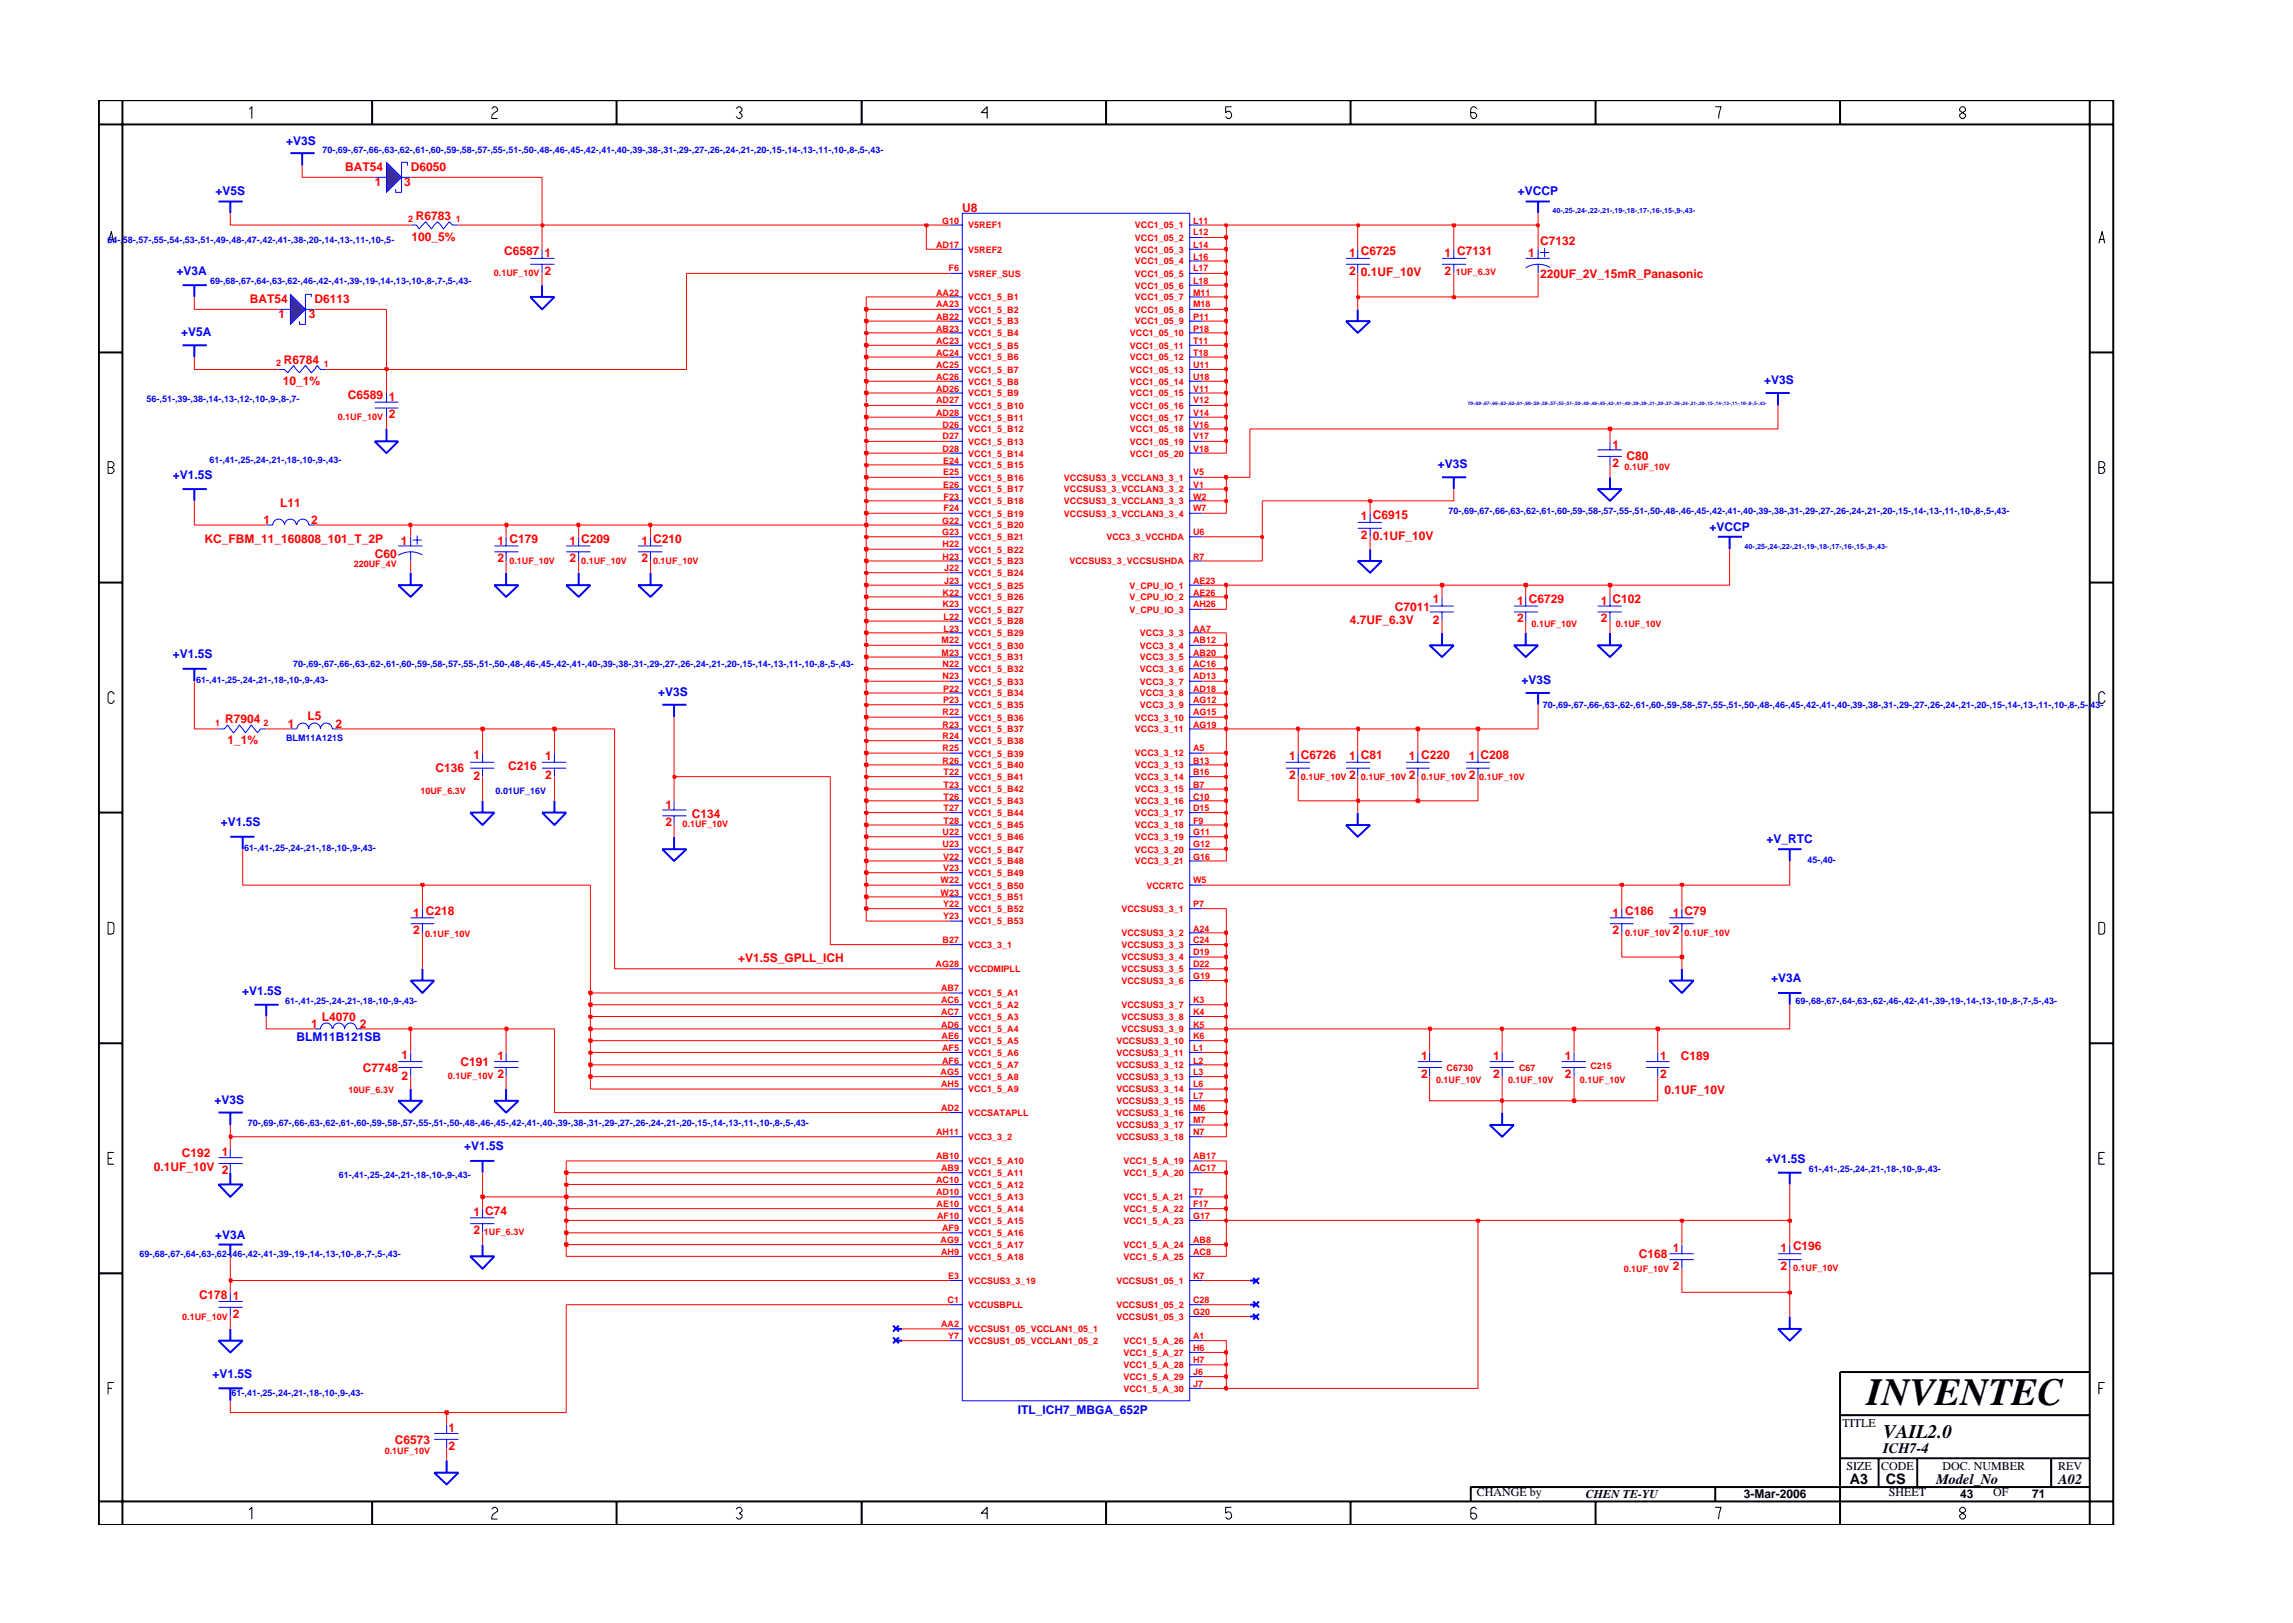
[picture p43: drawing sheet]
<svg xmlns="http://www.w3.org/2000/svg" width="297mm" height="210mm" viewBox="0 0 297 210" stroke-linecap="round" stroke-linejoin="round" font-family="sans-serif">
<defs><g id="words">
<text font-size="5" x="241.8" y="182">INVENTEC</text>
<text font-size="2.5" x="244" y="186.3">VAIL2.0</text>
<g font-size="1.9">
<text x="244" y="188.2">ICH7-4</text>
<text x="239.6" y="192.2">A3</text>
<text x="244.3" y="192.3">CS</text>
<text x="250.8" y="192.2">Model_No</text>
<text x="266.6" y="192.2">A02</text>
</g>
<g font-size="1.6" fill="#00f">
<text x="37.1" y="18.7">+V3S</text>
<text x="27.9" y="25.3">+V5S</text>
<text x="196.6" y="25.3">+VCCP</text>
<text x="22.9" y="35.6">+V3A</text>
<text x="23.5" y="43.5">+V5A</text>
<text x="228.5" y="49.8">+V3S</text>
<text x="22.4" y="62">+V1.5S</text>
<text x="186.3" y="60.6">+V3S</text>
<text x="221.4" y="68.8">+VCCP</text>
<text x="22.4" y="85.3">+V1.5S</text>
<text x="197.1" y="88.6">+V3S</text>
<text x="85.3" y="90.2">+V3S</text>
<text x="28.6" y="107">+V1.5S</text>
<text x="228.8" y="109.2">+V_RTC</text>
<text x="31.4" y="128.9">+V1.5S</text>
<text x="229.4" y="127.3">+V3A</text>
<text x="38.4" y="134.8">BLM11B121SB</text>
<text x="27.8" y="143">+V3S</text>
<text x="60.1" y="149">+V1.5S</text>
<text x="228.7" y="150.6">+V1.5S</text>
<text x="27.9" y="160.5">+V3A</text>
<text x="27.5" y="178.5">+V1.5S</text>
<text x="131.9" y="183.2">ITL_ICH7_MBGA_652P</text>
</g>
<g font-size="1.6" fill="#f00">
<text x="44.7" y="22.2">BAT54</text>
<text x="53.2" y="22.2">D6050</text>
<text x="48.5" y="24.1">1</text>
<text x="52.4" y="24.1">3</text>
<text x="53.9" y="28.5">R6783</text>
<text x="124.7" y="27.5">U8</text>
<text x="53.3" y="31.2">100_5%</text>
<text x="65.3" y="33">C6587</text>
<text x="70.5" y="33.3">1</text>
<text x="70.5" y="35.6">2</text>
<text x="174.8" y="33.3">1 C6725</text>
<text x="174.8" y="35.6">2</text>
<text x="176.3" y="35.8">0.1UF_10V</text>
<text x="187.1" y="33.3">1 C7131</text>
<text x="187.1" y="35.6">2</text>
<text x="198" y="33.3">1</text>
<text x="199.5" y="31.8">C7132</text>
<text x="32.4" y="39.3">BAT54</text>
<text x="36.1" y="41.2">1</text>
<text x="40" y="41.2">3</text>
<text x="40.8" y="39.3">D6113</text>
<text x="199.5" y="36">220UF_2V_15mR_Panasonic</text>
<text x="36.8" y="47.1">R6784</text>
<text x="36.6" y="49.8">10_1%</text>
<text x="45.1" y="51.7">C6589</text>
<text x="50.4" y="51.9">1</text>
<text x="50.4" y="54.2">2</text>
<text x="208.9" y="58.1">1</text>
<text x="210.7" y="59.5">C80</text>
<text x="36.3" y="65.6">L11</text>
<text x="208.9" y="60.5">2</text>
<text x="26.5" y="70.4">KC_FBM_11_160808_101_T_2P</text>
<text x="34.1" y="67.8">1</text>
<text x="40.3" y="67.8">2</text>
<text x="51.9" y="70.6">1</text>
<text x="64.5" y="70.6">1 C179</text>
<text x="73.8" y="70.6">1 C209</text>
<text x="83.1" y="70.6">1 C210</text>
<text x="176.3" y="67.4">1 C6915</text>
<text x="176.3" y="69.8">2</text>
<text x="177.8" y="70">0.1UF_10V</text>
<text x="48.5" y="72.2">C60</text>
<text x="64.5" y="72.8">2</text>
<text x="73.8" y="72.8">2</text>
<text x="83.1" y="72.8">2</text>
<text x="174.9" y="80.9">4.7UF_6.3V</text>
<text x="180.7" y="79.1">C7011</text>
<text x="185.6" y="78.1">1</text>
<text x="185.6" y="80.8">2</text>
<text x="196.5" y="78.3">1 C6729</text>
<text x="196.5" y="80.6">2</text>
<text x="207.4" y="78.3">1 C102</text>
<text x="207.4" y="80.6">2</text>
<text x="29.2" y="93.7">R7904</text>
<text x="37.3" y="94.3">1</text>
<text x="39.8" y="93.2">L5</text>
<text x="43.5" y="94.3">2</text>
<text x="29.5" y="96.4">1_1%</text>
<text x="56.4" y="100">C136</text>
<text x="61.3" y="98.3">1</text>
<text x="61.3" y="101">2</text>
<text x="65.8" y="99.8">C216</text>
<text x="70.6" y="98.5">1</text>
<text x="70.6" y="100.9">2</text>
<text x="167" y="98.5">1 C6726</text>
<text x="167" y="100.9">2</text>
<text x="174.8" y="98.5">1 C81</text>
<text x="174.8" y="100.9">2</text>
<text x="182.5" y="98.5">1 C220</text>
<text x="182.5" y="100.9">2</text>
<text x="190.3" y="98.5">1 C208</text>
<text x="190.3" y="100.9">2</text>
<text x="86.2" y="104.8">1</text>
<text x="86.2" y="107">2</text>
<text x="89.6" y="105.9">C134</text>
<text x="53.5" y="118.7">1 C218</text>
<text x="208.9" y="118.7">1 C186</text>
<text x="216.7" y="118.7">1 C79</text>
<text x="53.5" y="121">2</text>
<text x="95.6" y="124.6">+V1.5S_GPLL_ICH</text>
<text x="208.9" y="121">2</text>
<text x="216.7" y="121">2</text>
<text x="40.3" y="133.1">1</text>
<text x="41.7" y="132.3">L4070</text>
<text x="46.6" y="133.1">2</text>
<text x="52" y="137.2">1</text>
<text x="64.5" y="137.4">1</text>
<text x="184.1" y="137.4">1</text>
<text x="193.4" y="137.4">1</text>
<text x="202.7" y="137.4">1</text>
<text x="215.1" y="137.4">1</text>
<text x="217.7" y="137.3">C189</text>
<text x="47" y="138.9">C7748</text>
<text x="52" y="139.9">2</text>
<text x="59.6" y="138.1">C191</text>
<text x="64.5" y="139.6">2</text>
<text x="184.1" y="139.6">2</text>
<text x="193.4" y="139.6">2</text>
<text x="202.7" y="139.6">2</text>
<text x="215.1" y="139.6">2</text>
<text x="215.6" y="141.8">0.1UF_10V</text>
<text x="23.6" y="149.9">C192</text>
<text x="28.7" y="149.8">1</text>
<text x="19.9" y="151.7">0.1UF_10V</text>
<text x="28.7" y="152.1">2</text>
<text x="61.3" y="157.6">1 C74</text>
<text x="61.3" y="159.9">2</text>
<text x="212.3" y="163">C168</text>
<text x="216.7" y="162.2">1</text>
<text x="216.7" y="164.5">2</text>
<text x="230.7" y="162.2">1 C196</text>
<text x="230.7" y="164.5">2</text>
<text x="25.8" y="168.3">C178</text>
<text x="30.2" y="168.4">1</text>
<text x="30.2" y="170.7">2</text>
<text x="58.1" y="185.5">1</text>
<text x="51.2" y="187.1">C6573</text>
<text x="58.1" y="187.8">2</text>
</g>
<g font-size="1.6">
<text x="238.7" y="184.8">TITLE</text>
<text x="239.2" y="190.4">SIZE</text>
<text x="243.7" y="190.4">CODE</text>
<text x="251.6" y="190.4">DOC. NUMBER</text>
<text x="266.6" y="190.4">REV</text>
<text x="191.3" y="193.9">CHANGE by</text>
<text x="205.4" y="194.1">CHEN TE-YU</text>
<text x="225.9" y="194.1">3-Mar-2006</text>
<text x="244.7" y="193.9">SHEET</text>
<text x="253.9" y="194.1">43</text>
<text x="258.2" y="193.9">OF</text>
<text x="263.3" y="194.1">71</text>
</g>
<g font-size="1.2" fill="#00f">
<text x="41.8" y="19.9">70-,69-,67-,66-,63-,62-,61-,60-,59-,58-,57-,55-,51-,50-,48-,46-,45-,42-,41-,40-,39-,38-,31-,29-,27-,26-,24-,21-,20-,15-,14-,13-,11-,10-,8-,5-,43-</text>
<text x="13.9" y="31.5">64-,58-,57-,55-,54-,53-,51-,49-,48-,47-,42-,41-,38-,20-,14-,13-,11-,10-,5-</text>
<text x="27.2" y="36.8">69-,68-,67-,64-,63-,62-,46-,42-,41-,39-,19-,14-,13-,10-,8-,7-,5-,43-</text>
<text x="19" y="52.1">56-,51-,39-,38-,14-,13-,12-,10-,9-,8-,7-</text>
<text x="27.1" y="59.9">61-,41-,25-,24-,21-,18-,10-,9-,43-</text>
<text x="187.6" y="66.6">70-,69-,67-,66-,63-,62-,61-,60-,59-,58-,57-,55-,51-,50-,48-,46-,45-,42-,41-,40-,39-,38-,31-,29-,27-,26-,24-,21-,20-,15-,14-,13-,11-,10-,8-,5-,43-</text>
<text x="25.4" y="88.5">61-,41-,25-,24-,21-,18-,10-,9-,43-</text>
<text x="38" y="86.4">70-,69-,67-,66-,63-,62-,61-,60-,59-,58-,57-,55-,51-,50-,48-,46-,45-,42-,41-,40-,39-,38-,31-,29-,27-,26-,24-,21-,20-,15-,14-,13-,11-,10-,8-,5-,43-</text>
<text x="37.1" y="96">BLM11A121S</text>
<text x="199.8" y="91.7">70-,69-,67-,66-,63-,62-,61-,60-,59-,58-,57-,55-,51-,50-,48-,46-,45-,42-,41-,40-,39-,38-,31-,29-,27-,26-,24-,21-,20-,15-,14-,13-,11-,10-,8-,5-,43-</text>
<text x="64.2" y="102.8">0.01UF_16V</text>
<text x="31.6" y="110.3">61-,41-,25-,24-,21-,18-,10-,9-,43-</text>
<text x="234.1" y="111.8">45-,40-</text>
<text x="36.9" y="130.1">61-,41-,25-,24-,21-,18-,10-,9-,43-</text>
<text x="232.6" y="130">69-,68-,67-,64-,63-,62-,46-,42-,41-,39-,19-,14-,13-,10-,8-,7-,5-,43-</text>
<text x="32.1" y="145.9">70-,69-,67-,66-,63-,62-,61-,60-,59-,58-,57-,55-,51-,50-,48-,46-,45-,42-,41-,40-,39-,38-,31-,29-,27-,26-,24-,21-,20-,15-,14-,13-,11-,10-,8-,5-,43-</text>
<text x="43.9" y="152.6">61-,41-,25-,24-,21-,18-,10-,9-,43-</text>
<text x="234.3" y="151.9">61-,41-,25-,24-,21-,18-,10-,9-,43-</text>
<text x="18.1" y="162.9">69-,68-,67-,64-,63-,62-,46-,42-,41-,39-,19-,14-,13-,10-,8-,7-,5-,43-</text>
<text x="30" y="180.9">61-,41-,25-,24-,21-,18-,10-,9-,43-</text>
</g>
<g font-size="1.2" fill="#f00">
<text x="52.9" y="28.8">2</text>
<text x="59.1" y="28.8">1</text>
<text x="122" y="29">G10</text>
<text x="125.4" y="29.6">V5REF1</text>
<text x="147" y="29.6">VCC1_05_1</text>
<text x="154.5" y="29">L11</text>
<text x="64" y="35.8">0.1UF_10V</text>
<text x="121.3" y="32.1">AD17</text>
<text x="122.9" y="35.2">F6</text>
<text x="125.4" y="32.7">V5REF2</text>
<text x="125.4" y="35.9">V5REF_SUS</text>
<text x="147" y="31.2">VCC1_05_2</text>
<text x="147" y="32.7">VCC1_05_3</text>
<text x="147" y="34.2">VCC1_05_4</text>
<text x="147" y="35.9">VCC1_05_5</text>
<text x="154.5" y="30.5">L12</text>
<text x="154.5" y="32.1">L14</text>
<text x="154.5" y="33.6">L16</text>
<text x="154.5" y="35.2">L17</text>
<text x="188.6" y="35.7">1UF_6.3V</text>
<text x="121.3" y="41.4">AB22</text>
<text x="121.3" y="39.8">AA23</text>
<text x="121.3" y="38.3">AA22</text>
<text x="125.4" y="40.5">VCC1_5_B2</text>
<text x="125.4" y="38.9">VCC1_5_B1</text>
<text x="147" y="38.9">VCC1_05_7</text>
<text x="147" y="40.5">VCC1_05_8</text>
<text x="147" y="37.4">VCC1_05_6</text>
<text x="154.5" y="39.8">M18</text>
<text x="154.5" y="41.4">P11</text>
<text x="154.5" y="36.8">L18</text>
<text x="154.5" y="38.3">M11</text>
<text x="35.8" y="47.4">2</text>
<text x="42" y="47.5">1</text>
<text x="121.3" y="44.6">AC23</text>
<text x="121.3" y="46.1">AC24</text>
<text x="121.3" y="47.6">AC25</text>
<text x="121.3" y="43">AB23</text>
<text x="125.4" y="45.2">VCC1_5_B5</text>
<text x="125.4" y="46.7">VCC1_5_B6</text>
<text x="125.4" y="43.6">VCC1_5_B4</text>
<text x="125.4" y="42">VCC1_5_B3</text>
<text x="146.4" y="43.6">VCC1_05_10</text>
<text x="146.4" y="45.2">VCC1_05_11</text>
<text x="146.4" y="46.7">VCC1_05_12</text>
<text x="147" y="42">VCC1_05_9</text>
<text x="154.5" y="43">P18</text>
<text x="154.5" y="44.6">T11</text>
<text x="154.5" y="46.1">T18</text>
<text x="154.5" y="47.6">U11</text>
<text x="121.3" y="49.2">AC26</text>
<text x="121.3" y="50.7">AD26</text>
<text x="121.3" y="52.3">AD27</text>
<text x="121.3" y="53.9">AD28</text>
<text x="125.4" y="51.4">VCC1_5_B9</text>
<text x="125.4" y="48.3">VCC1_5_B7</text>
<text x="125.4" y="49.8">VCC1_5_B8</text>
<text x="125.4" y="53">VCC1_5_B10</text>
<text x="146.4" y="48.3">VCC1_05_13</text>
<text x="146.4" y="49.8">VCC1_05_14</text>
<text x="146.4" y="51.4">VCC1_05_15</text>
<text x="146.4" y="53">VCC1_05_16</text>
<text x="154.5" y="49.2">U18</text>
<text x="154.5" y="50.7">V11</text>
<text x="154.5" y="52.3">V12</text>
<text x="154.5" y="53.9">V14</text>
<text x="43.7" y="54.5">0.1UF_10V</text>
<text x="122.1" y="58.5">D28</text>
<text x="122.1" y="55.4">D26</text>
<text x="122.1" y="56.9">D27</text>
<text x="125.4" y="59.1">VCC1_5_B14</text>
<text x="125.4" y="54.5">VCC1_5_B11</text>
<text x="125.4" y="56">VCC1_5_B12</text>
<text x="125.4" y="57.6">VCC1_5_B13</text>
<text x="146.4" y="54.5">VCC1_05_17</text>
<text x="146.4" y="56">VCC1_05_18</text>
<text x="146.4" y="57.6">VCC1_05_19</text>
<text x="146.4" y="59.1">VCC1_05_20</text>
<text x="154.5" y="55.4">V16</text>
<text x="154.5" y="56.9">V17</text>
<text x="154.5" y="58.5">V18</text>
<text x="122.2" y="60.1">E24</text>
<text x="122.2" y="61.6">E25</text>
<text x="122.2" y="63.2">E26</text>
<text x="122.2" y="64.7">F23</text>
<text x="125.4" y="60.7">VCC1_5_B15</text>
<text x="125.4" y="62.3">VCC1_5_B16</text>
<text x="125.4" y="63.8">VCC1_5_B17</text>
<text x="125.4" y="65.3">VCC1_5_B18</text>
<text x="137.8" y="62.3">VCCSUS3_3_VCCLAN3_3_1</text>
<text x="137.8" y="63.8">VCCSUS3_3_VCCLAN3_3_2</text>
<text x="137.8" y="65.3">VCCSUS3_3_VCCLAN3_3_3</text>
<text x="154.5" y="61.6">V5</text>
<text x="154.5" y="63.2">V1</text>
<text x="154.5" y="64.7">W2</text>
<text x="210.5" y="60.9">0.1UF_10V</text>
<text x="122" y="67.8">G22</text>
<text x="122" y="69.4">G23</text>
<text x="122.1" y="70.9">H22</text>
<text x="122.2" y="66.2">F24</text>
<text x="125.4" y="66.9">VCC1_5_B19</text>
<text x="125.4" y="68.5">VCC1_5_B20</text>
<text x="125.4" y="70">VCC1_5_B21</text>
<text x="125.4" y="71.6">VCC1_5_B22</text>
<text x="137.8" y="66.9">VCCSUS3_3_VCCLAN3_3_4</text>
<text x="143.3" y="70">VCC3_3_VCCHDA</text>
<text x="154.5" y="66.2">W7</text>
<text x="154.5" y="69.4">U6</text>
<text x="45.8" y="73.4">220UF_4V</text>
<text x="66" y="73.1">0.1UF_10V</text>
<text x="75.3" y="73.1">0.1UF_10V</text>
<text x="84.6" y="73.1">0.1UF_10V</text>
<text x="122.1" y="72.5">H23</text>
<text x="122.1" y="77.2">K22</text>
<text x="122.3" y="74">J22</text>
<text x="122.3" y="75.6">J23</text>
<text x="125.4" y="73.1">VCC1_5_B23</text>
<text x="125.4" y="74.6">VCC1_5_B24</text>
<text x="125.4" y="76.2">VCC1_5_B25</text>
<text x="125.4" y="77.8">VCC1_5_B26</text>
<text x="138.5" y="73.1">VCCSUS3_3_VCCSUSHDA</text>
<text x="146.3" y="76.2">V_CPU_IO_1</text>
<text x="146.3" y="77.8">V_CPU_IO_2</text>
<text x="154.5" y="72.5">R7</text>
<text x="154.5" y="75.6">AE23</text>
<text x="154.5" y="77.2">AE26</text>
<text x="122" y="83.3">M22</text>
<text x="122.1" y="78.7">K23</text>
<text x="122.2" y="81.8">L23</text>
<text x="122.2" y="80.3">L22</text>
<text x="125.4" y="80.9">VCC1_5_B28</text>
<text x="125.4" y="82.4">VCC1_5_B29</text>
<text x="125.4" y="79.4">VCC1_5_B27</text>
<text x="146.3" y="79.4">V_CPU_IO_3</text>
<text x="147.7" y="82.4">VCC3_3_3</text>
<text x="154.5" y="78.7">AH26</text>
<text x="154.5" y="81.8">AA7</text>
<text x="154.5" y="83.3">AB12</text>
<text x="198.4" y="81.2">0.1UF_10V</text>
<text x="209.3" y="81.2">0.1UF_10V</text>
<text x="122" y="84.9">M23</text>
<text x="122.1" y="86.5">N22</text>
<text x="122.1" y="88">N23</text>
<text x="122.2" y="89.6">P22</text>
<text x="125.4" y="84">VCC1_5_B30</text>
<text x="125.4" y="85.6">VCC1_5_B31</text>
<text x="125.4" y="87.1">VCC1_5_B32</text>
<text x="125.4" y="88.7">VCC1_5_B33</text>
<text x="147.7" y="84">VCC3_3_4</text>
<text x="147.7" y="85.6">VCC3_3_5</text>
<text x="147.7" y="87.1">VCC3_3_6</text>
<text x="147.7" y="88.7">VCC3_3_7</text>
<text x="154.5" y="84.9">AB20</text>
<text x="154.5" y="86.5">AC16</text>
<text x="154.5" y="88">AD13</text>
<text x="154.5" y="89.6">AD18</text>
<text x="27.9" y="94">1</text>
<text x="34.1" y="94">2</text>
<text x="122.1" y="95.8">R24</text>
<text x="122.1" y="92.7">R22</text>
<text x="122.1" y="94.3">R23</text>
<text x="122.2" y="91.1">P23</text>
<text x="125.4" y="90.2">VCC1_5_B34</text>
<text x="125.4" y="91.7">VCC1_5_B35</text>
<text x="125.4" y="93.3">VCC1_5_B36</text>
<text x="125.4" y="94.9">VCC1_5_B37</text>
<text x="147" y="93.3">VCC3_3_10</text>
<text x="147" y="94.9">VCC3_3_11</text>
<text x="147.7" y="90.2">VCC3_3_8</text>
<text x="147.7" y="91.7">VCC3_3_9</text>
<text x="154.5" y="91.1">AG12</text>
<text x="154.5" y="92.7">AG15</text>
<text x="154.5" y="94.3">AG19</text>
<text x="122.1" y="97.3">R25</text>
<text x="122.1" y="98.9">R26</text>
<text x="122.2" y="100.4">T22</text>
<text x="125.4" y="98">VCC1_5_B39</text>
<text x="125.4" y="99.5">VCC1_5_B40</text>
<text x="125.4" y="101.1">VCC1_5_B41</text>
<text x="125.4" y="96.4">VCC1_5_B38</text>
<text x="147" y="98">VCC3_3_12</text>
<text x="147" y="99.5">VCC3_3_13</text>
<text x="147" y="101.1">VCC3_3_14</text>
<text x="154.5" y="97.3">A5</text>
<text x="154.5" y="98.9">B13</text>
<text x="154.5" y="100.4">B16</text>
<text x="168.5" y="101">0.1UF_10V</text>
<text x="176.3" y="101">0.1UF_10V</text>
<text x="184.1" y="101">0.1UF_10V</text>
<text x="191.6" y="101">0.1UF_10V</text>
<text x="54.5" y="102.8">10UF_6.3V</text>
<text x="88.4" y="107.1">0.1UF_10V</text>
<text x="122.2" y="102.1">T23</text>
<text x="122.2" y="103.6">T26</text>
<text x="122.2" y="105.1">T27</text>
<text x="122.2" y="106.7">T28</text>
<text x="125.4" y="102.7">VCC1_5_B42</text>
<text x="125.4" y="104.2">VCC1_5_B43</text>
<text x="125.4" y="105.7">VCC1_5_B44</text>
<text x="125.4" y="107.3">VCC1_5_B45</text>
<text x="147" y="102.7">VCC3_3_15</text>
<text x="147" y="104.2">VCC3_3_16</text>
<text x="147" y="105.7">VCC3_3_17</text>
<text x="147" y="107.3">VCC3_3_18</text>
<text x="154.5" y="102.1">B7</text>
<text x="154.5" y="103.6">C10</text>
<text x="154.5" y="105.1">D15</text>
<text x="154.5" y="106.7">F9</text>
<text x="122.1" y="108.2">U22</text>
<text x="122.1" y="109.8">U23</text>
<text x="122.2" y="111.4">V22</text>
<text x="122.2" y="112.9">V23</text>
<text x="125.4" y="112">VCC1_5_B48</text>
<text x="125.4" y="113.5">VCC1_5_B49</text>
<text x="125.4" y="108.8">VCC1_5_B46</text>
<text x="125.4" y="110.4">VCC1_5_B47</text>
<text x="147" y="108.8">VCC3_3_19</text>
<text x="147" y="110.4">VCC3_3_20</text>
<text x="147" y="112">VCC3_3_21</text>
<text x="154.5" y="109.8">G12</text>
<text x="154.5" y="111.4">G16</text>
<text x="154.5" y="108.2">G11</text>
<text x="121.8" y="114.4">W22</text>
<text x="121.8" y="116">W23</text>
<text x="122.2" y="117.5">Y22</text>
<text x="122.2" y="119.1">Y23</text>
<text x="125.4" y="115.1">VCC1_5_B50</text>
<text x="125.4" y="116.6">VCC1_5_B51</text>
<text x="125.4" y="118.2">VCC1_5_B52</text>
<text x="125.4" y="119.8">VCC1_5_B53</text>
<text x="145.3" y="118.2">VCCSUS3_3_1</text>
<text x="148.5" y="115.1">VCCRTC</text>
<text x="154.5" y="117.5">P7</text>
<text x="154.5" y="114.4">W5</text>
<text x="55.1" y="121.4">0.1UF_10V</text>
<text x="121.2" y="125.3">AG28</text>
<text x="122.1" y="122.2">B27</text>
<text x="125.4" y="125.9">VCCDMIPLL</text>
<text x="125.4" y="122.8">VCC3_3_1</text>
<text x="145.3" y="122.8">VCCSUS3_3_3</text>
<text x="145.3" y="124.4">VCCSUS3_3_4</text>
<text x="145.3" y="125.9">VCCSUS3_3_5</text>
<text x="145.3" y="121.3">VCCSUS3_3_2</text>
<text x="154.5" y="123.7">D19</text>
<text x="154.5" y="125.3">D22</text>
<text x="154.5" y="120.7">A24</text>
<text x="154.5" y="122.2">C24</text>
<text x="210.5" y="121.3">0.1UF_10V</text>
<text x="218.2" y="121.3">0.1UF_10V</text>
<text x="121.9" y="130">AC6</text>
<text x="121.9" y="131.5">AC7</text>
<text x="121.9" y="128.4">AB7</text>
<text x="125.4" y="130.6">VCC1_5_A2</text>
<text x="125.4" y="129.1">VCC1_5_A1</text>
<text x="145.3" y="127.5">VCCSUS3_3_6</text>
<text x="145.3" y="130.6">VCCSUS3_3_7</text>
<text x="154.5" y="126.9">G19</text>
<text x="154.5" y="130">K3</text>
<text x="154.5" y="131.5">K4</text>
<text x="121.9" y="133.1">AD6</text>
<text x="122" y="134.6">AE6</text>
<text x="122" y="136.2">AF5</text>
<text x="122" y="137.8">AF6</text>
<text x="125.4" y="132.1">VCC1_5_A3</text>
<text x="125.4" y="133.7">VCC1_5_A4</text>
<text x="125.4" y="135.3">VCC1_5_A5</text>
<text x="125.4" y="136.8">VCC1_5_A6</text>
<text x="144.6" y="135.3">VCCSUS3_3_10</text>
<text x="144.6" y="136.8">VCCSUS3_3_11</text>
<text x="145.3" y="132.1">VCCSUS3_3_8</text>
<text x="145.3" y="133.7">VCCSUS3_3_9</text>
<text x="154.5" y="133.1">K5</text>
<text x="154.5" y="134.6">K6</text>
<text x="154.5" y="136.2">L1</text>
<text x="154.5" y="137.8">L2</text>
<text x="45.2" y="141.6">10UF_6.3V</text>
<text x="58" y="139.7">0.1UF_10V</text>
<text x="121.8" y="139.3">AG5</text>
<text x="121.9" y="144">AD2</text>
<text x="121.9" y="140.8">AH5</text>
<text x="125.4" y="139.9">VCC1_5_A8</text>
<text x="125.4" y="141.5">VCC1_5_A9</text>
<text x="125.4" y="138.4">VCC1_5_A7</text>
<text x="144.6" y="138.4">VCCSUS3_3_12</text>
<text x="144.6" y="139.9">VCCSUS3_3_13</text>
<text x="144.6" y="141.5">VCCSUS3_3_14</text>
<text x="144.6" y="143">VCCSUS3_3_15</text>
<text x="154.5" y="139.3">L3</text>
<text x="154.5" y="140.8">L6</text>
<text x="154.5" y="142.4">L7</text>
<text x="154.5" y="144">M6</text>
<text x="186" y="140.2">0.1UF_10V</text>
<text x="187.4" y="138.7">C6730</text>
<text x="195.4" y="140.2">0.1UF_10V</text>
<text x="196.8" y="138.7">C67</text>
<text x="204.7" y="140.2">0.1UF_10V</text>
<text x="206" y="138.5">C215</text>
<text x="121.3" y="147.1">AH11</text>
<text x="125.4" y="144.6">VCCSATAPLL</text>
<text x="125.4" y="147.7">VCC3_3_2</text>
<text x="144.6" y="144.6">VCCSUS3_3_16</text>
<text x="144.6" y="146.2">VCCSUS3_3_17</text>
<text x="144.6" y="147.7">VCCSUS3_3_18</text>
<text x="154.5" y="145.5">M7</text>
<text x="154.5" y="147.1">N7</text>
<text x="121.3" y="150.1">AB10</text>
<text x="121.3" y="153.3">AC10</text>
<text x="121.3" y="154.8">AD10</text>
<text x="121.9" y="151.8">AB9</text>
<text x="125.4" y="150.8">VCC1_5_A10</text>
<text x="125.4" y="152.4">VCC1_5_A11</text>
<text x="125.4" y="153.9">VCC1_5_A12</text>
<text x="125.4" y="155.5">VCC1_5_A13</text>
<text x="145.5" y="150.8">VCC1_5_A_19</text>
<text x="145.5" y="152.4">VCC1_5_A_20</text>
<text x="145.5" y="155.5">VCC1_5_A_21</text>
<text x="154.5" y="151.8">AC17</text>
<text x="154.5" y="154.8">T7</text>
<text x="154.5" y="150.1">AB17</text>
<text x="62.7" y="160">1UF_6.3V</text>
<text x="121.3" y="156.4">AE10</text>
<text x="121.4" y="157.9">AF10</text>
<text x="121.8" y="161.1">AG9</text>
<text x="122" y="159.5">AF9</text>
<text x="125.4" y="161.7">VCC1_5_A17</text>
<text x="125.4" y="157">VCC1_5_A14</text>
<text x="125.4" y="158.5">VCC1_5_A15</text>
<text x="125.4" y="160.1">VCC1_5_A16</text>
<text x="145.5" y="157">VCC1_5_A_22</text>
<text x="145.5" y="158.5">VCC1_5_A_23</text>
<text x="145.5" y="161.7">VCC1_5_A_24</text>
<text x="154.5" y="156.4">F17</text>
<text x="154.5" y="157.9">G17</text>
<text x="154.5" y="161.1">AB8</text>
<text x="121.9" y="162.6">AH9</text>
<text x="122.8" y="165.7">E3</text>
<text x="125.4" y="163.2">VCC1_5_A18</text>
<text x="125.4" y="166.3">VCCSUS3_3_19</text>
<text x="144.6" y="166.3">VCCSUS1_05_1</text>
<text x="145.5" y="163.2">VCC1_5_A_25</text>
<text x="154.5" y="165.7">K7</text>
<text x="154.5" y="162.6">AC8</text>
<text x="210.3" y="164.8">0.1UF_10V</text>
<text x="232.3" y="164.7">0.1UF_10V</text>
<text x="23.6" y="171">0.1UF_10V</text>
<text x="121.9" y="171.9">AA2</text>
<text x="122.7" y="168.9">C1</text>
<text x="122.8" y="173.5">Y7</text>
<text x="125.4" y="169.5">VCCUSBPLL</text>
<text x="125.4" y="172.6">VCCSUS1_05_VCCLAN1_05_1</text>
<text x="144.6" y="169.5">VCCSUS1_05_2</text>
<text x="144.6" y="171">VCCSUS1_05_3</text>
<text x="154.5" y="168.9">C28</text>
<text x="154.5" y="170.4">G20</text>
<text x="154.5" y="173.5">A1</text>
<text x="125.4" y="174.1">VCCSUS1_05_VCCLAN1_05_2</text>
<text x="145.5" y="174.1">VCC1_5_A_26</text>
<text x="145.5" y="175.6">VCC1_5_A_27</text>
<text x="145.5" y="177.3">VCC1_5_A_28</text>
<text x="145.5" y="178.8">VCC1_5_A_29</text>
<text x="154.5" y="175">H6</text>
<text x="154.5" y="176.6">H7</text>
<text x="154.5" y="178.2">J6</text>
<text x="154.5" y="179.7">J7</text>
<text x="145.5" y="180.3">VCC1_5_A_30</text>
<text x="49.8" y="188.4">0.1UF_10V</text>
</g>
<g font-size=".9" fill="#00f">
<text x="201.1" y="27.7">40-,25-,24-,22-,21-,19-,18-,17-,16-,15-,9-,43-</text>
<text x="226" y="71.2">40-,25-,24-,22-,21-,19-,18-,17-,16-,15-,9-,43-</text>
</g>
<text font-size=".6" fill="#00f" x="190.1" y="52.4">70-,69-,67-,66-,63-,62-,61-,60-,59-,58-,57-,55-,51-,50-,48-,46-,45-,42-,41-,40-,39-,38-,31-,29-,27-,26-,24-,21-,20-,15-,14-,13-,11-,10-,8-,5-,43-</text>
</g></defs>
<path d="M39.6 38.1v3.9M36.1 47.9h.8l.4 .4 .7-.9 .8 .9 .8-.9 .7 .9 .8-.9 .4 .5h.8M36.1 40.1h1.5M39.6 40.1h1.2M34.5 68h.8a.76 .76 0 0 1 .8-.7 .76 .76 0 0 1 .8 .7 .76 .76 0 0 1 .7-.7 .76 .76 0 0 1 .8 .7M38.5 68a.76 .76 0 0 1 .7-.7 .76 .76 0 0 1 .8 .7h.8M37.6 94.4h.8M38.5 94.4a.76 .76 0 0 1 .7-.7 .76 .76 0 0 1 .8 .7 .76 .76 0 0 1 .8-.7 .76 .76 0 0 1 .7 .7 .76 .76 0 0 1 .8-.7 .76 .76 0 0 1 .7 .7h.9" fill="none" stroke="#00f" stroke-width=".13"/>
<path d="M37.6 38.1l2 2-2 1.9z" fill="#3c3cc8"/>
<g fill="none" stroke="#00f" stroke-width=".13">
<path d="M37.6 38.1l2 2-2 1.9zM39.6 38.1h.7v.4M48.5 23h1.6M52 23h1.2M52 21v3.9M53.2 29.2h.8l.3 .5 .8-1 .8 1 .8-1 .7 1 .8-1 .4 .5h.8M68.7 33.5h3.1M68.7 34.2h3.1M70.2 32.3v1.2M70.2 34.2v1.2M123 29.2h1.7M123 32.3h1.7"/>
<path d="M123 35.4h1.7M123 38.5h1.7M124.7 27.6h29.4v153.9h-29.4zM154.1 29.2h1.6M154.1 32.3h1.6M154.1 35.4h1.6M154.1 38.5h1.6M154.1 30.8h1.6M154.1 33.8h1.6M154.1 36.9h1.6M174.4 33.5h3.1M174.4 34.2h3.1"/>
<path d="M175.9 32.3v1.2M175.9 34.2v1.2M186.8 33.5h3.1M186.8 34.2h3.1M188.3 32.3v1.2M188.3 34.2v1.2M197.6 33.5h3.2M199.2 32.3v1.2M199.2 34.2v1.2M199.5 32.7h1.2M200.1 32.1v1.2M200.8 34.6a3 3 0 0 0-3.2 .1"/>
<path d="M38.8 41.6v.4h.8M48.5 52.1h3.1M48.5 52.9h3.1M50.1 50.9v1.2M50.1 52.9v1.1M123 40.1h1.7M123 41.6h1.7M123 43.1h1.7M123 44.7h1.7M123 46.3h1.7M123 47.9h1.7M123 49.4h1.7"/>
<path d="M123 50.9h1.7M123 52.5h1.7M123 54h1.7M123 55.6h1.7M123 57.2h1.7M123 58.7h1.7M154.1 40.1h1.6M154.1 41.6h1.6M154.1 43.1h1.6M154.1 44.7h1.6M154.1 46.3h1.6M154.1 47.9h1.6"/>
<path d="M154.1 49.4h1.6M154.1 50.9h1.6M154.1 52.5h1.6M154.1 54h1.6M154.1 55.6h1.6M154.1 57.2h1.6M154.1 58.7h1.6M207 58.3h3.1M207 59.1h3.1M208.6 57.2v1.1M208.6 59.1v1.1M51.6 70.7h3.1"/>
<path d="M53.2 69.5v1.2M53.2 71.5v1.2M53.5 70h1.1M54 69.4v1.2M54.7 71.9a3 3 0 0 0-3.1 .1M64 70.7h3.2M64 71.5h3.2M65.6 69.5v1.2M65.6 71.5v1.2M73.3 70.7h3.2M73.3 71.5h3.2M75 69.5v1.2"/>
<path d="M75 71.5v1.2M82.7 70.7h3.1M82.7 71.5h3.1M84.3 69.5v1.2M84.3 71.5v1.2M123 60.2h1.7M123 61.8h1.7M123 63.4h1.7M123 64.9h1.7M123 66.5h1.7M123 68h1.7M123 69.5h1.7"/>
<path d="M123 71.1h1.7M123 72.7h1.7M123 74.2h1.7M123 75.8h1.7M123 77.3h1.7M123 78.9h1.7M154.1 61.8h1.6M154.1 63.4h1.6M154.1 64.9h1.6M154.1 66.5h1.6M154.1 69.5h1.6M154.1 72.7h1.6"/>
<path d="M154.1 75.8h1.6M154.1 77.3h1.6M154.1 78.9h1.6M175.9 67.7h3.1M175.9 68.4h3.1M177.5 66.5v1.2M177.5 68.4v1.1M185.2 78.5h3.1M185.2 79.3h3.1M186.8 77.3v1.2M186.8 79.3v1.2M196.1 78.5h3.1"/>
<path d="M196.1 79.3h3.1M197.6 77.3v1.2M197.6 79.3v1.2M207 78.5h3.1M207 79.3h3.1M208.6 77.3v1.2M208.6 79.3v1.2M28.3 94.4h.8l.4-.5 .8 1 .7-1 .8 1 .7-1 .9 1 .3-.5h.8M60.9 98.7h3.1M60.9 99.5h3.1M62.5 97.6v1.1M62.5 99.5v1.1"/>
<path d="M70.2 98.7h3.1M70.2 99.5h3.1M71.8 97.6v1.1M71.8 99.5v1.1M123 80.5h1.7M123 82h1.7M123 83.6h1.7M123 85.1h1.7M123 86.6h1.7M123 88.3h1.7M123 89.8h1.7M123 91.3h1.7"/>
<path d="M123 92.9h1.7M123 94.4h1.7M123 96h1.7M123 97.6h1.7M123 99.1h1.7M154.1 82h1.6M154.1 83.6h1.6M154.1 85.1h1.6M154.1 86.6h1.6M154.1 88.3h1.6M154.1 89.8h1.6M154.1 91.3h1.6"/>
<path d="M154.1 92.9h1.6M154.1 94.4h1.6M154.1 97.6h1.6M154.1 99.1h1.6M166.6 98.7h3.1M166.6 99.5h3.1M168.2 97.6v1.1M168.2 99.5v1.1M174.4 98.7h3.1M174.4 99.5h3.1M175.9 97.6v1.1M175.9 99.5v1.1"/>
<path d="M182.1 98.7h3.1M182.1 99.5h3.1M183.7 97.6v1.1M183.7 99.5v1.1M189.9 98.7h3.1M189.9 99.5h3.1M191.5 97.6v1.1M191.5 99.5v1.1M53.2 118.9h3M53.2 119.7h3M54.7 117.7v1.2M54.7 119.7v1.1"/>
<path d="M85.8 104.9h3.1M85.8 105.7h3.1M87.3 103.7v1.2M87.3 105.7v1.2M123 100.6h1.7M123 102.2h1.7M123 103.7h1.7M123 105.3h1.7M123 106.9h1.7M123 108.4h1.7M123 110h1.7M123 111.5h1.7"/>
<path d="M123 113.1h1.7M123 114.7h1.7M123 116.2h1.7M123 117.7h1.7M123 119.3h1.7M154.1 100.6h1.6M154.1 102.2h1.6M154.1 103.7h1.6M154.1 105.3h1.6M154.1 106.9h1.6M154.1 108.4h1.6M154.1 110h1.6"/>
<path d="M154.1 111.5h1.6M154.1 114.7h1.6M154.1 117.7h1.6M208.6 118.9h3M208.6 119.7h3M210.1 117.7v1.2M210.1 119.7v1.1M216.3 118.9h3.1M216.3 119.7h3.1M217.9 117.7v1.2M217.9 119.7v1.1M40.8 133.3h.7a.76 .76 0 0 1 .8-.8 .76 .76 0 0 1 .7 .8"/>
<path d="M43.1 133.3a.76 .76 0 0 1 .8-.8 .76 .76 0 0 1 .7 .8 .76 .76 0 0 1 .8-.8 .76 .76 0 0 1 .8 .8h.7M51.6 137.5h3.1M51.6 138.3h3.1M53.2 136.3v1.2M53.2 138.3v1.2M64 137.5h3.2M64 138.3h3.2M65.6 136.3v1.2M65.6 138.3v1.2M123 122.4h1.7M123 125.5h1.7M123 128.6h1.7"/>
<path d="M123 130.2h1.7M123 131.7h1.7M123 133.3h1.7M123 134.8h1.7M123 136.3h1.7M123 138h1.7M123 139.5h1.7M154.1 122.4h1.6M154.1 125.5h1.6M154.1 130.2h1.6M154.1 131.7h1.6M154.1 133.3h1.6"/>
<path d="M154.1 134.8h1.6M154.1 136.3h1.6M154.1 138h1.6M154.1 139.5h1.6M154.1 120.8h1.6M154.1 124h1.6M154.1 127h1.6M183.7 137.5h3.1M183.7 138.3h3.1M185.2 136.3v1.2M185.2 138.3v1.2M202.3 137.5h3.1"/>
<path d="M202.3 138.3h3.1M203.9 136.3v1.2M203.9 138.3v1.2M213.2 137.5h3.1M213.2 138.3h3.1M214.7 136.3v1.2M214.7 138.3v1.2M28.3 150h3.1M28.3 150.7h3.1M29.8 148.8v1.2M29.8 150.7v1.2M60.9 157.8h3.1"/>
<path d="M60.9 158.5h3.1M62.5 156.6v1.2M62.5 158.5v1.2M123 141.1h1.7M123 144.1h1.7M123 147.3h1.7M123 150.4h1.7M123 151.9h1.7M123 153.4h1.7M123 155.1h1.7M123 156.6h1.7M123 158.1h1.7"/>
<path d="M123 159.7h1.7M154.1 141.1h1.6M154.1 144.1h1.6M154.1 147.3h1.6M154.1 150.4h1.6M154.1 151.9h1.6M154.1 155.1h1.6M154.1 156.6h1.6M154.1 158.1h1.6M154.1 142.6h1.6M154.1 145.7h1.6M28.3 168.6h3.1"/>
<path d="M28.3 169.4h3.1M29.8 167.4v1.2M29.8 169.4v1.1M123 161.2h1.7M123 162.8h1.7M123 165.9h1.7M123 169h1.7M123 172.2h1.7M123 173.7h1.7M154.1 161.2h1.6M154.1 162.8h1.6M154.1 165.9h1.6"/>
<path d="M154.1 169h1.6M154.1 173.7h1.6M154.1 170.5h1.6M154.1 175.2h1.6M154.1 176.8h1.6M154.1 178.3h1.6M154.1 179.9h1.6M216.3 162.4h3.1M216.3 163.2h3.1M217.9 161.2v1.2M217.9 163.2v1.2M230.3 162.4h3.1"/>
<path d="M230.3 163.2h3.1M231.8 161.2v1.2M231.8 163.2v1.2M56.2 185.7h3.2M56.2 186.5h3.2M57.9 184.5v1.2M57.9 186.5v1.1"/>
</g>
<g fill="none" stroke="#00f" stroke-width=".25">
<path d="M37.6 19.8h3.2M39.1 19.8v1.6M23.7 36.9h3.1M25.2 36.9v1.6M28.3 26.1h3.1M29.8 26.1v1.5M68.7 38.5h3.1l-1.6 1.6zM70.2 36.9v1.6M197.6 26.1h3.2M199.2 26.1v1.5M23.7 44.7h3.1M25.2 44.7v1.6"/>
<path d="M48.5 57.2h3.1l-1.5 1.5zM50.1 55.6v1.6M174.4 41.6h3.1l-1.6 1.5zM175.9 40.1v1.5M228.7 50.9h3.1M230.3 50.9v1.6M23.7 63.4h3.1M25.2 63.4v1.5M51.6 75.8h3.1l-1.5 1.5zM53.2 74.2v1.6M64 75.8h3.2l-1.6 1.5zM65.6 74.2v1.6"/>
<path d="M73.3 75.8h3.2l-1.5 1.5zM75 74.2v1.6M82.7 75.8h3.1l-1.5 1.5zM84.3 74.2v1.6M175.9 72.7h3.1l-1.5 1.5zM177.5 71.1v1.6M186.8 61.8h3.1M188.3 61.8v1.6M207 63.4h3.1l-1.5 1.5zM208.6 61.8v1.6M222.5 69.5h3.2M224.1 69.5v1.6"/>
<path d="M23.7 86.6h3.1M25.2 86.6v1.7M85.8 91.3h3.1M87.3 91.3v1.6M185.2 83.6h3.1l-1.5 1.5zM186.8 82v1.6M196.1 83.6h3.1l-1.6 1.5zM197.6 89.8h3.2M197.6 82v1.6M199.2 89.8v1.5M207 83.6h3.1l-1.5 1.5zM208.6 82v1.6"/>
<path d="M29.8 108.4h3.2M31.4 108.4v1.6M60.9 105.3h3.1l-1.5 1.6zM62.5 103.7v1.6M70.2 105.3h3.1l-1.5 1.6zM71.8 103.7v1.6M85.8 110h3.1l-1.6 1.5zM87.3 108.4v1.6M174.4 106.9h3.1l-1.6 1.5zM175.9 105.3v1.6M230.3 110h3.1M231.8 110v1.5"/>
<path d="M33 130.2h3.1M34.5 130.2v1.5M53.2 127h3l-1.5 1.6zM54.7 125.5v1.5M216.3 127h3.1l-1.5 1.6zM217.9 125.5v1.5M230.3 128.6h3.1M231.8 128.6v1.6M28.3 153.4h3.1l-1.6 1.7zM28.3 144.1h3.1M29.8 144.1v1.6M29.8 151.9v1.5"/>
<path d="M51.6 142.6h3.1l-1.5 1.5zM53.2 141.1v1.5M60.9 150.4h3.1M62.5 150.4v1.5M64 142.6h3.2l-1.6 1.5zM65.6 141.1v1.5M193 145.7h3.1l-1.5 1.6zM194.6 144.1v1.6M230.3 151.9h3.1M231.8 151.9v1.5M28.3 173.7h3.1l-1.6 1.5zM28.3 179.9h3.1"/>
<path d="M28.3 161.2h3.1M29.8 161.2v1.6M29.8 172.2v1.5M29.8 179.9v1.6M60.9 162.8h3.1l-1.5 1.6zM62.5 161.2v1.6M115.7 171.7l.7 .8M115.7 173.3l.7 .7M116.1 172.2h.8M116.1 173.7h.8M116.4 171.7l-.7 .8M116.4 173.3l-.7 .7"/>
<path d="M161.9 169h.8M161.9 165.9h.8M161.9 170.5h.8M162.3 168.6l.8 .8M162.3 165.6l.8 .7M162.3 170.2l.8 .8M163.1 168.6l-.8 .8M163.1 165.6l-.8 .7M163.1 170.2l-.8 .8M230.3 172.2h3.1l-1.6 1.5zM231.8 170.5v1.7M56.2 190.8h3.2l-1.5 1.5z"/>
<path d="M57.9 189.2v1.6"/>
</g>
<path d="M50.1 21l1.9 2-1.9 1.9z" fill="#3c3cc8"/>
<path d="M50.1 21l1.9 2-1.9 1.9zM51.3 24.5v.4h.7M52 21h.8v.4M193 137.5h3.1M193 138.3h3.1M194.6 136.3v1.2M194.6 138.3v1.2" fill="none" stroke="#00f" stroke-width=".13"/>
<path d="M29.8 181.5v1.5h28.1v1.5M57.9 187.6v1.6" fill="none" stroke="#f00" stroke-width=".13"/>
<path d="M57.7 182.8h.3v.4h-.3z" fill="#8e2323"/>
<path d="M57.7 182.8h.3v.4h-.3z" fill="none" stroke="#f00" stroke-width=".25"/>
<path d="M73.3 169v14h-15.4M155.7 179.9h3.2" fill="none" stroke="#f00" stroke-width=".13"/>
<path d="M158.7 179.7h.2v.3h-.2z" fill="#8e2323"/>
<path d="M158.7 179.7h.2v.3h-.2z" fill="none" stroke="#f00" stroke-width=".25"/>
<path d="M191.5 158.1v21.8h-32.6v-1.6h-3.2" fill="none" stroke="#f00" stroke-width=".13"/>
<path d="M158.7 178.2h.2v.3h-.2z" fill="#8e2323"/>
<path d="M158.7 178.2h.2v.3h-.2z" fill="none" stroke="#f00" stroke-width=".25"/>
<path d="M155.7 176.8h3.2v1.5" fill="none" stroke="#f00" stroke-width=".13"/>
<path d="M158.7 176.6h.2v.3h-.2z" fill="#8e2323"/>
<path d="M158.7 176.6h.2v.3h-.2z" fill="none" stroke="#f00" stroke-width=".25"/>
<path d="M155.7 175.2h3.2v1.6" fill="none" stroke="#f00" stroke-width=".13"/>
<path d="M158.7 175h.2v.4h-.2z" fill="#8e2323"/>
<path d="M158.7 175h.2v.4h-.2z" fill="none" stroke="#f00" stroke-width=".25"/>
<path d="M29.8 165.9v1.5M29.8 170.5v1.7M73.3 169h49.7M116.9 173.7h6.1M116.9 172.2h6.1M155.7 173.7h3.2v1.5M155.7 170.5h6.2M155.7 169h6.2M217.9 164.4v3h13.9v3.1" fill="none" stroke="#f00" stroke-width=".13"/>
<path d="M231.7 167.3h.3v.3h-.3z" fill="#8e2323"/>
<path d="M231.7 167.3h.3v.3h-.3z" fill="none" stroke="#f00" stroke-width=".25"/>
<path d="M231.8 164.4v3" fill="none" stroke="#f00" stroke-width=".13"/>
<path d="M29.7 165.7h.3v.4h-.3z" fill="#8e2323"/>
<path d="M29.7 165.7h.3v.4h-.3z" fill="none" stroke="#f00" stroke-width=".25"/>
<path d="M62.5 159.7v1.5M29.8 162.8v3.1h93.2M73.3 161.2v1.6h49.7M155.7 165.9h6.2M158.9 161.2v1.6h-3.2" fill="none" stroke="#f00" stroke-width=".13"/>
<path d="M73.2 161.1h.3v.3h-.3z" fill="#8e2323"/>
<path d="M73.2 161.1h.3v.3h-.3z" fill="none" stroke="#f00" stroke-width=".25"/>
<path d="M73.3 159.7v1.5h49.7M155.7 161.2h3.2" fill="none" stroke="#f00" stroke-width=".13"/>
<path d="M158.7 161.1h.2v.3h-.2z" fill="#8e2323"/>
<path d="M158.7 161.1h.2v.3h-.2z" fill="none" stroke="#f00" stroke-width=".25"/>
<path d="M158.9 158.1v3.1M217.9 158.1v3.1M231.8 158.1v3.1" fill="none" stroke="#f00" stroke-width=".13"/>
<path d="M73.2 159.5h.3v.4h-.3z" fill="#8e2323"/>
<path d="M73.2 159.5h.3v.4h-.3z" fill="none" stroke="#f00" stroke-width=".25"/>
<path d="M73.3 158.1v1.6h49.7" fill="none" stroke="#f00" stroke-width=".13"/>
<path d="M73.2 158h.3v.3h-.3z" fill="#8e2323"/>
<path d="M73.2 158h.3v.3h-.3z" fill="none" stroke="#f00" stroke-width=".25"/>
<path d="M73.3 156.6v1.5h49.7M155.7 158.1h3.2" fill="none" stroke="#f00" stroke-width=".13"/>
<path d="M158.7 158h.2v.3h-.2z" fill="#8e2323"/>
<path d="M158.7 158h.2v.3h-.2z" fill="none" stroke="#f00" stroke-width=".25"/>
<path d="M158.9 156.6v1.5h32.6" fill="none" stroke="#f00" stroke-width=".13"/>
<path d="M191.3 158h.3v.3h-.3z" fill="#8e2323"/>
<path d="M191.3 158h.3v.3h-.3z" fill="none" stroke="#f00" stroke-width=".25"/>
<path d="M191.5 158.1h26.4" fill="none" stroke="#f00" stroke-width=".13"/>
<path d="M217.7 158h.3v.3h-.3z" fill="#8e2323"/>
<path d="M217.7 158h.3v.3h-.3z" fill="none" stroke="#f00" stroke-width=".25"/>
<path d="M217.9 158.1h13.9" fill="none" stroke="#f00" stroke-width=".13"/>
<path d="M231.7 158h.3v.3h-.3z" fill="#8e2323"/>
<path d="M231.7 158h.3v.3h-.3z" fill="none" stroke="#f00" stroke-width=".25"/>
<path d="M62.5 155.1v1.5M231.8 153.4v4.7" fill="none" stroke="#f00" stroke-width=".13"/>
<path d="M73.2 156.4h.3v.3h-.3z" fill="#8e2323"/>
<path d="M73.2 156.4h.3v.3h-.3z" fill="none" stroke="#f00" stroke-width=".25"/>
<path d="M73.3 155.1v1.5h49.7M155.7 156.6h3.2" fill="none" stroke="#f00" stroke-width=".13"/>
<path d="M158.7 156.4h.2v.3h-.2z" fill="#8e2323"/>
<path d="M158.7 156.4h.2v.3h-.2z" fill="none" stroke="#f00" stroke-width=".25"/>
<path d="M158.9 155.1v1.5" fill="none" stroke="#f00" stroke-width=".13"/>
<path d="M62.3 154.9h.4v.3h-.4z" fill="#8e2323"/>
<path d="M62.3 154.9h.4v.3h-.4z" fill="none" stroke="#f00" stroke-width=".25"/>
<path d="M62.5 151.9v3.2h10.8" fill="none" stroke="#f00" stroke-width=".13"/>
<path d="M73.2 154.9h.3v.3h-.3z" fill="#8e2323"/>
<path d="M73.2 154.9h.3v.3h-.3z" fill="none" stroke="#f00" stroke-width=".25"/>
<path d="M73.3 153.4v1.7h49.7M155.7 155.1h3.2" fill="none" stroke="#f00" stroke-width=".13"/>
<path d="M158.7 154.9h.2v.3h-.2z" fill="#8e2323"/>
<path d="M158.7 154.9h.2v.3h-.2z" fill="none" stroke="#f00" stroke-width=".25"/>
<path d="M158.9 151.9v3.2" fill="none" stroke="#f00" stroke-width=".13"/>
<path d="M73.2 153.4h.3v.2h-.3z" fill="#8e2323"/>
<path d="M73.2 153.4h.3v.2h-.3z" fill="none" stroke="#f00" stroke-width=".25"/>
<path d="M73.3 151.9v1.5h49.7" fill="none" stroke="#f00" stroke-width=".13"/>
<path d="M73.2 151.8h.3v.3h-.3z" fill="#8e2323"/>
<path d="M73.2 151.8h.3v.3h-.3z" fill="none" stroke="#f00" stroke-width=".25"/>
<path d="M73.3 150.4v1.5h49.7M155.7 151.9h3.2" fill="none" stroke="#f00" stroke-width=".13"/>
<path d="M158.7 151.8h.2v.3h-.2z" fill="#8e2323"/>
<path d="M158.7 151.8h.2v.3h-.2z" fill="none" stroke="#f00" stroke-width=".25"/>
<path d="M29.8 147.3v1.5M73.3 150.4h49.7M155.7 150.4h3.2v1.5" fill="none" stroke="#f00" stroke-width=".13"/>
<path d="M29.7 147.1h.3v.3h-.3z" fill="#8e2323"/>
<path d="M29.7 147.1h.3v.3h-.3z" fill="none" stroke="#f00" stroke-width=".25"/>
<path d="M29.8 145.7v1.6h93.2M155.7 145.7h3.2v1.6h-3.2" fill="none" stroke="#f00" stroke-width=".13"/>
<path d="M158.7 145.6h.2v.2h-.2z" fill="#8e2323"/>
<path d="M158.7 145.6h.2v.2h-.2z" fill="none" stroke="#f00" stroke-width=".25"/>
<path d="M71.8 133.3v10.8h51.2M155.7 144.1h3.2v1.6" fill="none" stroke="#f00" stroke-width=".13"/>
<path d="M158.7 144h.2v.3h-.2z" fill="#8e2323"/>
<path d="M158.7 144h.2v.3h-.2z" fill="none" stroke="#f00" stroke-width=".25"/>
<path d="M155.7 142.6h3.2v1.5M194.6 142.6v1.5" fill="none" stroke="#f00" stroke-width=".13"/>
<path d="M158.7 142.4h.2v.4h-.2z" fill="#8e2323"/>
<path d="M158.7 142.4h.2v.4h-.2z" fill="none" stroke="#f00" stroke-width=".25"/>
<path d="M185.2 139.5v3.1h9.4M158.9 141.1v1.5" fill="none" stroke="#f00" stroke-width=".13"/>
<path d="M194.4 142.4h.3v.4h-.3z" fill="#8e2323"/>
<path d="M194.4 142.4h.3v.4h-.3z" fill="none" stroke="#f00" stroke-width=".25"/>
<path d="M194.6 139.5v3.1h9.3" fill="none" stroke="#f00" stroke-width=".13"/>
<path d="M203.7 142.4h.4v.4h-.4z" fill="#8e2323"/>
<path d="M203.7 142.4h.4v.4h-.4z" fill="none" stroke="#f00" stroke-width=".25"/>
<path d="M53.2 139.5v1.6M65.6 139.5v1.6M76.5 139.5v1.6h46.5M203.9 139.5v3.1h10.8v-3.1M155.7 141.1h3.2" fill="none" stroke="#f00" stroke-width=".13"/>
<path d="M158.7 140.9h.2v.3h-.2z" fill="#8e2323"/>
<path d="M158.7 140.9h.2v.3h-.2z" fill="none" stroke="#f00" stroke-width=".25"/>
<path d="M158.9 139.5v1.6" fill="none" stroke="#f00" stroke-width=".13"/>
<path d="M76.3 139.3h.4v.3h-.4z" fill="#8e2323"/>
<path d="M76.3 139.3h.4v.3h-.4z" fill="none" stroke="#f00" stroke-width=".25"/>
<path d="M76.5 138v1.5h46.5M155.7 139.5h3.2" fill="none" stroke="#f00" stroke-width=".13"/>
<path d="M158.7 139.3h.2v.3h-.2z" fill="#8e2323"/>
<path d="M158.7 139.3h.2v.3h-.2z" fill="none" stroke="#f00" stroke-width=".25"/>
<path d="M158.9 138v1.5" fill="none" stroke="#f00" stroke-width=".13"/>
<path d="M76.3 137.8h.4v.3h-.4z" fill="#8e2323"/>
<path d="M76.3 137.8h.4v.3h-.4z" fill="none" stroke="#f00" stroke-width=".25"/>
<path d="M76.5 136.3v1.7h46.5M155.7 138h3.2" fill="none" stroke="#f00" stroke-width=".13"/>
<path d="M158.7 137.8h.2v.3h-.2z" fill="#8e2323"/>
<path d="M158.7 137.8h.2v.3h-.2z" fill="none" stroke="#f00" stroke-width=".25"/>
<path d="M53.2 133.3v3M65.6 133.3v3M158.9 136.3v1.7" fill="none" stroke="#f00" stroke-width=".13"/>
<path d="M76.3 136.3h.4v.2h-.4z" fill="#8e2323"/>
<path d="M76.3 136.3h.4v.2h-.4z" fill="none" stroke="#f00" stroke-width=".25"/>
<path d="M76.5 134.8v1.5h46.5M155.7 136.3h3.2" fill="none" stroke="#f00" stroke-width=".13"/>
<path d="M158.7 136.3h.2v.2h-.2z" fill="#8e2323"/>
<path d="M158.7 136.3h.2v.2h-.2z" fill="none" stroke="#f00" stroke-width=".25"/>
<path d="M158.9 134.8v1.5M185.2 133.3v3M194.6 133.3v3M203.9 133.3v3M214.7 133.3v3" fill="none" stroke="#f00" stroke-width=".13"/>
<path d="M76.3 134.6h.4v.4h-.4z" fill="#8e2323"/>
<path d="M76.3 134.6h.4v.4h-.4z" fill="none" stroke="#f00" stroke-width=".25"/>
<path d="M76.5 133.3v1.5h46.5M155.7 134.8h3.2" fill="none" stroke="#f00" stroke-width=".13"/>
<path d="M158.7 134.6h.2v.4h-.2z" fill="#8e2323"/>
<path d="M158.7 134.6h.2v.4h-.2z" fill="none" stroke="#f00" stroke-width=".25"/>
<path d="M34.5 131.7v1.6h6.3M46.9 133.3h6.3M158.9 133.3v1.5" fill="none" stroke="#f00" stroke-width=".13"/>
<path d="M53 133.1h.3v.4h-.3z" fill="#8e2323"/>
<path d="M53 133.1h.3v.4h-.3z" fill="none" stroke="#f00" stroke-width=".25"/>
<path d="M53.2 133.3h12.4" fill="none" stroke="#f00" stroke-width=".13"/>
<path d="M65.5 133.1h.2v.4h-.2z" fill="#8e2323"/>
<path d="M65.5 133.1h.2v.4h-.2z" fill="none" stroke="#f00" stroke-width=".25"/>
<path d="M65.6 133.3h6.2" fill="none" stroke="#f00" stroke-width=".13"/>
<path d="M76.3 133.1h.4v.4h-.4z" fill="#8e2323"/>
<path d="M76.3 133.1h.4v.4h-.4z" fill="none" stroke="#f00" stroke-width=".25"/>
<path d="M76.5 131.7v1.6h46.5M155.7 133.3h3.2" fill="none" stroke="#f00" stroke-width=".13"/>
<path d="M158.7 133.1h.2v.4h-.2z" fill="#8e2323"/>
<path d="M158.7 133.1h.2v.4h-.2z" fill="none" stroke="#f00" stroke-width=".25"/>
<path d="M158.9 131.7v1.6h26.3" fill="none" stroke="#f00" stroke-width=".13"/>
<path d="M185.1 133.1h.3v.4h-.3z" fill="#8e2323"/>
<path d="M185.1 133.1h.3v.4h-.3z" fill="none" stroke="#f00" stroke-width=".25"/>
<path d="M185.2 133.3h9.4" fill="none" stroke="#f00" stroke-width=".13"/>
<path d="M194.4 133.1h.3v.4h-.3z" fill="#8e2323"/>
<path d="M194.4 133.1h.3v.4h-.3z" fill="none" stroke="#f00" stroke-width=".25"/>
<path d="M194.6 133.3h9.3" fill="none" stroke="#f00" stroke-width=".13"/>
<path d="M203.7 133.1h.4v.4h-.4z" fill="#8e2323"/>
<path d="M203.7 133.1h.4v.4h-.4z" fill="none" stroke="#f00" stroke-width=".25"/>
<path d="M203.9 133.3h10.8" fill="none" stroke="#f00" stroke-width=".13"/>
<path d="M214.6 133.1h.3v.4h-.3z" fill="#8e2323"/>
<path d="M214.6 133.1h.3v.4h-.3z" fill="none" stroke="#f00" stroke-width=".25"/>
<path d="M231.8 130.2v3.1h-17.1" fill="none" stroke="#f00" stroke-width=".13"/>
<path d="M76.3 131.6h.4v.3h-.4z" fill="#8e2323"/>
<path d="M76.3 131.6h.4v.3h-.4z" fill="none" stroke="#f00" stroke-width=".25"/>
<path d="M76.5 130.2v1.5h46.5M155.7 131.7h3.2" fill="none" stroke="#f00" stroke-width=".13"/>
<path d="M158.7 131.6h.2v.3h-.2z" fill="#8e2323"/>
<path d="M158.7 131.6h.2v.3h-.2z" fill="none" stroke="#f00" stroke-width=".25"/>
<path d="M158.9 130.2v1.5" fill="none" stroke="#f00" stroke-width=".13"/>
<path d="M76.3 130h.4v.3h-.4z" fill="#8e2323"/>
<path d="M76.3 130h.4v.3h-.4z" fill="none" stroke="#f00" stroke-width=".25"/>
<path d="M76.5 128.6v1.6h46.5M155.7 130.2h3.2" fill="none" stroke="#f00" stroke-width=".13"/>
<path d="M158.7 130h.2v.3h-.2z" fill="#8e2323"/>
<path d="M158.7 130h.2v.3h-.2z" fill="none" stroke="#f00" stroke-width=".25"/>
<path d="M158.9 127v3.2" fill="none" stroke="#f00" stroke-width=".13"/>
<path d="M76.3 128.5h.4v.3h-.4z" fill="#8e2323"/>
<path d="M76.3 128.5h.4v.3h-.4z" fill="none" stroke="#f00" stroke-width=".25"/>
<path d="M76.5 114.7v13.9h46.5M155.7 127h3.2" fill="none" stroke="#f00" stroke-width=".13"/>
<path d="M158.7 126.9h.2v.3h-.2z" fill="#8e2323"/>
<path d="M158.7 126.9h.2v.3h-.2z" fill="none" stroke="#f00" stroke-width=".25"/>
<path d="M79.6 94.4v31.1h43.4M54.7 120.8v4.7M155.7 125.5h3.2v1.5" fill="none" stroke="#f00" stroke-width=".13"/>
<path d="M158.7 125.3h.2v.4h-.2z" fill="#8e2323"/>
<path d="M158.7 125.3h.2v.4h-.2z" fill="none" stroke="#f00" stroke-width=".25"/>
<path d="M155.7 124h3.2v1.5M217.9 124v1.5" fill="none" stroke="#f00" stroke-width=".13"/>
<path d="M158.7 123.8h.2v.3h-.2z" fill="#8e2323"/>
<path d="M158.7 123.8h.2v.3h-.2z" fill="none" stroke="#f00" stroke-width=".25"/>
<path d="M158.9 122.4v1.6M210.1 120.8v3.2h7.8" fill="none" stroke="#f00" stroke-width=".13"/>
<path d="M217.7 123.8h.3v.3h-.3z" fill="#8e2323"/>
<path d="M217.7 123.8h.3v.3h-.3z" fill="none" stroke="#f00" stroke-width=".25"/>
<path d="M107.6 100.6v21.8h15.4M155.7 122.4h3.2M217.9 120.8v3.2" fill="none" stroke="#f00" stroke-width=".13"/>
<path d="M158.7 122.3h.2v.2h-.2z" fill="#8e2323"/>
<path d="M158.7 122.3h.2v.2h-.2z" fill="none" stroke="#f00" stroke-width=".25"/>
<path d="M155.7 120.8h3.2v1.6" fill="none" stroke="#f00" stroke-width=".13"/>
<path d="M158.7 120.7h.2v.3h-.2z" fill="#8e2323"/>
<path d="M158.7 120.7h.2v.3h-.2z" fill="none" stroke="#f00" stroke-width=".25"/>
<path d="M54.7 114.7v3M112.2 117.7v1.6h10.8M158.9 117.7v3.1" fill="none" stroke="#f00" stroke-width=".13"/>
<path d="M112 117.5h.4v.4h-.4z" fill="#8e2323"/>
<path d="M112 117.5h.4v.4h-.4z" fill="none" stroke="#f00" stroke-width=".25"/>
<path d="M112.2 116.2v1.5h10.8M155.7 117.7h3.2M210.1 114.7v3M217.9 114.7v3" fill="none" stroke="#f00" stroke-width=".13"/>
<path d="M112 116h.4v.4h-.4z" fill="#8e2323"/>
<path d="M112 116h.4v.4h-.4z" fill="none" stroke="#f00" stroke-width=".25"/>
<path d="M31.4 110v4.7h23.3M112.2 114.7v1.5h10.8" fill="none" stroke="#f00" stroke-width=".13"/>
<path d="M54.6 114.5h.3v.3h-.3z" fill="#8e2323"/>
<path d="M54.6 114.5h.3v.3h-.3z" fill="none" stroke="#f00" stroke-width=".25"/>
<path d="M54.7 114.7h21.8" fill="none" stroke="#f00" stroke-width=".13"/>
<path d="M112 114.5h.4v.3h-.4z" fill="#8e2323"/>
<path d="M112 114.5h.4v.3h-.4z" fill="none" stroke="#f00" stroke-width=".25"/>
<path d="M112.2 113.1v1.6h10.8M155.7 114.7h54.4" fill="none" stroke="#f00" stroke-width=".13"/>
<path d="M209.9 114.5h.4v.3h-.4z" fill="#8e2323"/>
<path d="M209.9 114.5h.4v.3h-.4z" fill="none" stroke="#f00" stroke-width=".25"/>
<path d="M210.1 114.7h7.8" fill="none" stroke="#f00" stroke-width=".13"/>
<path d="M217.7 114.5h.3v.3h-.3z" fill="#8e2323"/>
<path d="M217.7 114.5h.3v.3h-.3z" fill="none" stroke="#f00" stroke-width=".25"/>
<path d="M231.8 111.5v3.2h-13.9" fill="none" stroke="#f00" stroke-width=".13"/>
<path d="M112 112.9h.4v.3h-.4z" fill="#8e2323"/>
<path d="M112 112.9h.4v.3h-.4z" fill="none" stroke="#f00" stroke-width=".25"/>
<path d="M112.2 111.5v1.6h10.8" fill="none" stroke="#f00" stroke-width=".13"/>
<path d="M112 111.4h.4v.3h-.4z" fill="#8e2323"/>
<path d="M112 111.4h.4v.3h-.4z" fill="none" stroke="#f00" stroke-width=".25"/>
<path d="M112.2 110v1.5h10.8M158.9 110v1.5h-3.2" fill="none" stroke="#f00" stroke-width=".13"/>
<path d="M112 109.8h.4v.3h-.4z" fill="#8e2323"/>
<path d="M112 109.8h.4v.3h-.4z" fill="none" stroke="#f00" stroke-width=".25"/>
<path d="M112.2 108.4v1.6h10.8M155.7 110h3.2" fill="none" stroke="#f00" stroke-width=".13"/>
<path d="M158.7 109.8h.2v.3h-.2z" fill="#8e2323"/>
<path d="M158.7 109.8h.2v.3h-.2z" fill="none" stroke="#f00" stroke-width=".25"/>
<path d="M87.3 106.9v1.5M158.9 108.4v1.6" fill="none" stroke="#f00" stroke-width=".13"/>
<path d="M112 108.2h.4v.4h-.4z" fill="#8e2323"/>
<path d="M112 108.2h.4v.4h-.4z" fill="none" stroke="#f00" stroke-width=".25"/>
<path d="M112.2 106.9v1.5h10.8M155.7 108.4h3.2" fill="none" stroke="#f00" stroke-width=".13"/>
<path d="M158.7 108.2h.2v.4h-.2z" fill="#8e2323"/>
<path d="M158.7 108.2h.2v.4h-.2z" fill="none" stroke="#f00" stroke-width=".25"/>
<path d="M158.9 106.9v1.5" fill="none" stroke="#f00" stroke-width=".13"/>
<path d="M112 106.7h.4v.3h-.4z" fill="#8e2323"/>
<path d="M112 106.7h.4v.3h-.4z" fill="none" stroke="#f00" stroke-width=".25"/>
<path d="M112.2 105.3v1.6h10.8M155.7 106.9h3.2" fill="none" stroke="#f00" stroke-width=".13"/>
<path d="M158.7 106.7h.2v.3h-.2z" fill="#8e2323"/>
<path d="M158.7 106.7h.2v.3h-.2z" fill="none" stroke="#f00" stroke-width=".25"/>
<path d="M158.9 105.3v1.6" fill="none" stroke="#f00" stroke-width=".13"/>
<path d="M112 105.2h.4v.2h-.4z" fill="#8e2323"/>
<path d="M112 105.2h.4v.2h-.4z" fill="none" stroke="#f00" stroke-width=".25"/>
<path d="M112.2 103.7v1.6h10.8M155.7 105.3h3.2" fill="none" stroke="#f00" stroke-width=".13"/>
<path d="M158.7 105.2h.2v.2h-.2z" fill="#8e2323"/>
<path d="M158.7 105.2h.2v.2h-.2z" fill="none" stroke="#f00" stroke-width=".25"/>
<path d="M62.5 100.6v3.1M71.8 100.6v3.1M87.3 100.6v3.1M158.9 103.7v1.6M175.9 103.7v1.6" fill="none" stroke="#f00" stroke-width=".13"/>
<path d="M112 103.6h.4v.3h-.4z" fill="#8e2323"/>
<path d="M112 103.6h.4v.3h-.4z" fill="none" stroke="#f00" stroke-width=".25"/>
<path d="M112.2 102.2v1.5h10.8M155.7 103.7h3.2" fill="none" stroke="#f00" stroke-width=".13"/>
<path d="M158.7 103.6h.2v.3h-.2z" fill="#8e2323"/>
<path d="M158.7 103.6h.2v.3h-.2z" fill="none" stroke="#f00" stroke-width=".25"/>
<path d="M158.9 102.2v1.5M168.2 100.6v3.1h7.7" fill="none" stroke="#f00" stroke-width=".13"/>
<path d="M175.8 103.6h.3v.3h-.3z" fill="#8e2323"/>
<path d="M175.8 103.6h.3v.3h-.3z" fill="none" stroke="#f00" stroke-width=".25"/>
<path d="M175.9 100.6v3.1h7.8" fill="none" stroke="#f00" stroke-width=".13"/>
<path d="M183.5 103.6h.3v.3h-.3z" fill="#8e2323"/>
<path d="M183.5 103.6h.3v.3h-.3z" fill="none" stroke="#f00" stroke-width=".25"/>
<path d="M183.7 100.6v3.1h7.8v-3.1" fill="none" stroke="#f00" stroke-width=".13"/>
<path d="M112 102.1h.4v.3h-.4z" fill="#8e2323"/>
<path d="M112 102.1h.4v.3h-.4z" fill="none" stroke="#f00" stroke-width=".25"/>
<path d="M112.2 100.6v1.6h10.8M155.7 102.2h3.2" fill="none" stroke="#f00" stroke-width=".13"/>
<path d="M158.7 102.1h.2v.3h-.2z" fill="#8e2323"/>
<path d="M158.7 102.1h.2v.3h-.2z" fill="none" stroke="#f00" stroke-width=".25"/>
<path d="M158.9 100.6v1.6" fill="none" stroke="#f00" stroke-width=".13"/>
<path d="M87.2 100.5h.3v.3h-.3z" fill="#8e2323"/>
<path d="M87.2 100.5h.3v.3h-.3z" fill="none" stroke="#f00" stroke-width=".25"/>
<path d="M87.3 92.9v7.7h20.3" fill="none" stroke="#f00" stroke-width=".13"/>
<path d="M112 100.5h.4v.3h-.4z" fill="#8e2323"/>
<path d="M112 100.5h.4v.3h-.4z" fill="none" stroke="#f00" stroke-width=".25"/>
<path d="M112.2 99.1v1.5h10.8M155.7 100.6h3.2" fill="none" stroke="#f00" stroke-width=".13"/>
<path d="M158.7 100.5h.2v.3h-.2z" fill="#8e2323"/>
<path d="M158.7 100.5h.2v.3h-.2z" fill="none" stroke="#f00" stroke-width=".25"/>
<path d="M158.9 99.1v1.5" fill="none" stroke="#f00" stroke-width=".13"/>
<path d="M112 98.9h.4v.4h-.4z" fill="#8e2323"/>
<path d="M112 98.9h.4v.4h-.4z" fill="none" stroke="#f00" stroke-width=".25"/>
<path d="M112.2 97.6v1.5h10.8M155.7 99.1h3.2" fill="none" stroke="#f00" stroke-width=".13"/>
<path d="M158.7 98.9h.2v.4h-.2z" fill="#8e2323"/>
<path d="M158.7 98.9h.2v.4h-.2z" fill="none" stroke="#f00" stroke-width=".25"/>
<path d="M62.5 94.4v3.2M71.8 94.4v3.2M158.9 97.6v1.5" fill="none" stroke="#f00" stroke-width=".13"/>
<path d="M112 97.4h.4v.3h-.4z" fill="#8e2323"/>
<path d="M112 97.4h.4v.3h-.4z" fill="none" stroke="#f00" stroke-width=".25"/>
<path d="M112.2 96v1.6h10.8M155.7 97.6h3.2" fill="none" stroke="#f00" stroke-width=".13"/>
<path d="M158.7 97.4h.2v.3h-.2z" fill="#8e2323"/>
<path d="M158.7 97.4h.2v.3h-.2z" fill="none" stroke="#f00" stroke-width=".25"/>
<path d="M158.9 94.4v3.2M168.2 94.4v3.2M175.9 94.4v3.2M183.7 94.4v3.2M191.5 94.4v3.2" fill="none" stroke="#f00" stroke-width=".13"/>
<path d="M112 95.9h.4v.2h-.4z" fill="#8e2323"/>
<path d="M112 95.9h.4v.2h-.4z" fill="none" stroke="#f00" stroke-width=".25"/>
<path d="M25.2 88.3v6.1h3.1M34.5 94.4h3.1M43.9 94.4h18.6M112.2 94.4v1.6h10.8" fill="none" stroke="#f00" stroke-width=".13"/>
<path d="M62.3 94.3h.4v.3h-.4z" fill="#8e2323"/>
<path d="M62.3 94.3h.4v.3h-.4z" fill="none" stroke="#f00" stroke-width=".25"/>
<path d="M62.5 94.4h9.3" fill="none" stroke="#f00" stroke-width=".13"/>
<path d="M71.7 94.3h.3v.3h-.3z" fill="#8e2323"/>
<path d="M71.7 94.3h.3v.3h-.3z" fill="none" stroke="#f00" stroke-width=".25"/>
<path d="M71.8 94.4h7.8" fill="none" stroke="#f00" stroke-width=".13"/>
<path d="M112 94.3h.4v.3h-.4z" fill="#8e2323"/>
<path d="M112 94.3h.4v.3h-.4z" fill="none" stroke="#f00" stroke-width=".25"/>
<path d="M112.2 92.9v1.5h10.8M155.7 94.4h3.2" fill="none" stroke="#f00" stroke-width=".13"/>
<path d="M158.7 94.3h.2v.3h-.2z" fill="#8e2323"/>
<path d="M158.7 94.3h.2v.3h-.2z" fill="none" stroke="#f00" stroke-width=".25"/>
<path d="M158.9 92.9v1.5h9.3" fill="none" stroke="#f00" stroke-width=".13"/>
<path d="M168 94.3h.3v.3h-.3z" fill="#8e2323"/>
<path d="M168 94.3h.3v.3h-.3z" fill="none" stroke="#f00" stroke-width=".25"/>
<path d="M168.2 94.4h7.7" fill="none" stroke="#f00" stroke-width=".13"/>
<path d="M175.8 94.3h.3v.3h-.3z" fill="#8e2323"/>
<path d="M175.8 94.3h.3v.3h-.3z" fill="none" stroke="#f00" stroke-width=".25"/>
<path d="M175.9 94.4h7.8" fill="none" stroke="#f00" stroke-width=".13"/>
<path d="M183.5 94.3h.3v.3h-.3z" fill="#8e2323"/>
<path d="M183.5 94.3h.3v.3h-.3z" fill="none" stroke="#f00" stroke-width=".25"/>
<path d="M183.7 94.4h7.8" fill="none" stroke="#f00" stroke-width=".13"/>
<path d="M191.3 94.3h.3v.3h-.3z" fill="#8e2323"/>
<path d="M191.3 94.3h.3v.3h-.3z" fill="none" stroke="#f00" stroke-width=".25"/>
<path d="M199.2 91.3v3.1h-7.7" fill="none" stroke="#f00" stroke-width=".13"/>
<path d="M112 92.7h.4v.4h-.4z" fill="#8e2323"/>
<path d="M112 92.7h.4v.4h-.4z" fill="none" stroke="#f00" stroke-width=".25"/>
<path d="M112.2 91.3v1.6h10.8M155.7 92.9h3.2" fill="none" stroke="#f00" stroke-width=".13"/>
<path d="M158.7 92.7h.2v.4h-.2z" fill="#8e2323"/>
<path d="M158.7 92.7h.2v.4h-.2z" fill="none" stroke="#f00" stroke-width=".25"/>
<path d="M158.9 91.3v1.6" fill="none" stroke="#f00" stroke-width=".13"/>
<path d="M112 91.2h.4v.3h-.4z" fill="#8e2323"/>
<path d="M112 91.2h.4v.3h-.4z" fill="none" stroke="#f00" stroke-width=".25"/>
<path d="M112.2 89.8v1.5h10.8M155.7 91.3h3.2" fill="none" stroke="#f00" stroke-width=".13"/>
<path d="M158.7 91.2h.2v.3h-.2z" fill="#8e2323"/>
<path d="M158.7 91.2h.2v.3h-.2z" fill="none" stroke="#f00" stroke-width=".25"/>
<path d="M158.9 89.8v1.5" fill="none" stroke="#f00" stroke-width=".13"/>
<path d="M112 89.6h.4v.3h-.4z" fill="#8e2323"/>
<path d="M112 89.6h.4v.3h-.4z" fill="none" stroke="#f00" stroke-width=".25"/>
<path d="M112.2 88.3v1.5h10.8M155.7 89.8h3.2" fill="none" stroke="#f00" stroke-width=".13"/>
<path d="M158.7 89.6h.2v.3h-.2z" fill="#8e2323"/>
<path d="M158.7 89.6h.2v.3h-.2z" fill="none" stroke="#f00" stroke-width=".25"/>
<path d="M158.9 88.3v1.5" fill="none" stroke="#f00" stroke-width=".13"/>
<path d="M112 88.1h.4v.2h-.4z" fill="#8e2323"/>
<path d="M112 88.1h.4v.2h-.4z" fill="none" stroke="#f00" stroke-width=".25"/>
<path d="M112.2 86.6v1.7h10.8M155.7 88.3h3.2" fill="none" stroke="#f00" stroke-width=".13"/>
<path d="M158.7 88.1h.2v.2h-.2z" fill="#8e2323"/>
<path d="M158.7 88.1h.2v.2h-.2z" fill="none" stroke="#f00" stroke-width=".25"/>
<path d="M158.9 86.6v1.7" fill="none" stroke="#f00" stroke-width=".13"/>
<path d="M112 86.5h.4v.3h-.4z" fill="#8e2323"/>
<path d="M112 86.5h.4v.3h-.4z" fill="none" stroke="#f00" stroke-width=".25"/>
<path d="M112.2 85.1v1.5h10.8M155.7 86.6h3.2" fill="none" stroke="#f00" stroke-width=".13"/>
<path d="M158.7 86.5h.2v.3h-.2z" fill="#8e2323"/>
<path d="M158.7 86.5h.2v.3h-.2z" fill="none" stroke="#f00" stroke-width=".25"/>
<path d="M158.9 85.1v1.5" fill="none" stroke="#f00" stroke-width=".13"/>
<path d="M112 84.9h.4v.4h-.4z" fill="#8e2323"/>
<path d="M112 84.9h.4v.4h-.4z" fill="none" stroke="#f00" stroke-width=".25"/>
<path d="M112.2 83.6v1.5h10.8M155.7 85.1h3.2" fill="none" stroke="#f00" stroke-width=".13"/>
<path d="M158.7 84.9h.2v.4h-.2z" fill="#8e2323"/>
<path d="M158.7 84.9h.2v.4h-.2z" fill="none" stroke="#f00" stroke-width=".25"/>
<path d="M158.9 83.6v1.5" fill="none" stroke="#f00" stroke-width=".13"/>
<path d="M112 83.4h.4v.3h-.4z" fill="#8e2323"/>
<path d="M112 83.4h.4v.3h-.4z" fill="none" stroke="#f00" stroke-width=".25"/>
<path d="M112.2 82v1.6h10.8M155.7 83.6h3.2" fill="none" stroke="#f00" stroke-width=".13"/>
<path d="M158.7 83.4h.2v.3h-.2z" fill="#8e2323"/>
<path d="M158.7 83.4h.2v.3h-.2z" fill="none" stroke="#f00" stroke-width=".25"/>
<path d="M158.9 82v1.6" fill="none" stroke="#f00" stroke-width=".13"/>
<path d="M112 81.8h.4v.4h-.4z" fill="#8e2323"/>
<path d="M112 81.8h.4v.4h-.4z" fill="none" stroke="#f00" stroke-width=".25"/>
<path d="M112.2 80.5v1.5h10.8M155.7 82h3.2M186.8 80.5v1.5M197.6 80.5v1.5M208.6 80.5v1.5" fill="none" stroke="#f00" stroke-width=".13"/>
<path d="M112 80.3h.4v.3h-.4z" fill="#8e2323"/>
<path d="M112 80.3h.4v.3h-.4z" fill="none" stroke="#f00" stroke-width=".25"/>
<path d="M112.2 78.9v1.6h10.8" fill="none" stroke="#f00" stroke-width=".13"/>
<path d="M112 78.8h.4v.2h-.4z" fill="#8e2323"/>
<path d="M112 78.8h.4v.2h-.4z" fill="none" stroke="#f00" stroke-width=".25"/>
<path d="M112.2 77.3v1.6h10.8M158.9 77.3v1.6h-3.2" fill="none" stroke="#f00" stroke-width=".13"/>
<path d="M112 77.2h.4v.3h-.4z" fill="#8e2323"/>
<path d="M112 77.2h.4v.3h-.4z" fill="none" stroke="#f00" stroke-width=".25"/>
<path d="M112.2 75.8v1.5h10.8M155.7 77.3h3.2" fill="none" stroke="#f00" stroke-width=".13"/>
<path d="M158.7 77.2h.2v.3h-.2z" fill="#8e2323"/>
<path d="M158.7 77.2h.2v.3h-.2z" fill="none" stroke="#f00" stroke-width=".25"/>
<path d="M158.9 75.8v1.5M186.8 75.8v1.5M197.6 75.8v1.5M208.6 75.8v1.5" fill="none" stroke="#f00" stroke-width=".13"/>
<path d="M112 75.6h.4v.4h-.4z" fill="#8e2323"/>
<path d="M112 75.6h.4v.4h-.4z" fill="none" stroke="#f00" stroke-width=".25"/>
<path d="M112.2 74.2v1.6h10.8M155.7 75.8h3.2" fill="none" stroke="#f00" stroke-width=".13"/>
<path d="M158.7 75.6h.2v.4h-.2z" fill="#8e2323"/>
<path d="M158.7 75.6h.2v.4h-.2z" fill="none" stroke="#f00" stroke-width=".25"/>
<path d="M158.9 75.8h27.9" fill="none" stroke="#f00" stroke-width=".13"/>
<path d="M186.6 75.6h.4v.4h-.4z" fill="#8e2323"/>
<path d="M186.6 75.6h.4v.4h-.4z" fill="none" stroke="#f00" stroke-width=".25"/>
<path d="M186.8 75.8h10.8" fill="none" stroke="#f00" stroke-width=".13"/>
<path d="M197.5 75.6h.3v.4h-.3z" fill="#8e2323"/>
<path d="M197.5 75.6h.3v.4h-.3z" fill="none" stroke="#f00" stroke-width=".25"/>
<path d="M197.6 75.8h11" fill="none" stroke="#f00" stroke-width=".13"/>
<path d="M208.4 75.6h.3v.4h-.3z" fill="#8e2323"/>
<path d="M208.4 75.6h.3v.4h-.3z" fill="none" stroke="#f00" stroke-width=".25"/>
<path d="M53.2 72.7v1.5M65.6 72.7v1.5M75 72.7v1.5M84.3 72.7v1.5M224.1 71.1v4.7h-15.5" fill="none" stroke="#f00" stroke-width=".13"/>
<path d="M112 74.1h.4v.3h-.4z" fill="#8e2323"/>
<path d="M112 74.1h.4v.3h-.4z" fill="none" stroke="#f00" stroke-width=".25"/>
<path d="M112.2 72.7v1.5h10.8" fill="none" stroke="#f00" stroke-width=".13"/>
<path d="M112 72.5h.4v.3h-.4z" fill="#8e2323"/>
<path d="M112 72.5h.4v.3h-.4z" fill="none" stroke="#f00" stroke-width=".25"/>
<path d="M112.2 71.1v1.6h10.8M163.5 69.5v3.2h-7.8" fill="none" stroke="#f00" stroke-width=".13"/>
<path d="M112 71h.4v.3h-.4z" fill="#8e2323"/>
<path d="M112 71h.4v.3h-.4z" fill="none" stroke="#f00" stroke-width=".25"/>
<path d="M53.2 68v1.5M65.6 68v1.5M75 68v1.5M84.3 68v1.5M112.2 69.5v1.6h10.8M177.5 69.5v1.6" fill="none" stroke="#f00" stroke-width=".13"/>
<path d="M112 69.5h.4v.2h-.4z" fill="#8e2323"/>
<path d="M112 69.5h.4v.2h-.4z" fill="none" stroke="#f00" stroke-width=".25"/>
<path d="M112.2 68v1.5h10.8M155.7 69.5h7.8" fill="none" stroke="#f00" stroke-width=".13"/>
<path d="M163.4 69.5h.2v.2h-.2z" fill="#8e2323"/>
<path d="M163.4 69.5h.2v.2h-.2z" fill="none" stroke="#f00" stroke-width=".25"/>
<path d="M25.2 64.9v3.1h9.3M40.8 68h12.4M163.5 64.9v4.6" fill="none" stroke="#f00" stroke-width=".13"/>
<path d="M53 67.8h.3v.4h-.3z" fill="#8e2323"/>
<path d="M53 67.8h.3v.4h-.3z" fill="none" stroke="#f00" stroke-width=".25"/>
<path d="M53.2 68h12.4" fill="none" stroke="#f00" stroke-width=".13"/>
<path d="M65.5 67.8h.2v.4h-.2z" fill="#8e2323"/>
<path d="M65.5 67.8h.2v.4h-.2z" fill="none" stroke="#f00" stroke-width=".25"/>
<path d="M65.6 68h9.4" fill="none" stroke="#f00" stroke-width=".13"/>
<path d="M74.8 67.8h.2v.4h-.2z" fill="#8e2323"/>
<path d="M74.8 67.8h.2v.4h-.2z" fill="none" stroke="#f00" stroke-width=".25"/>
<path d="M75 68h9.3" fill="none" stroke="#f00" stroke-width=".13"/>
<path d="M84.1 67.8h.3v.4h-.3z" fill="#8e2323"/>
<path d="M84.1 67.8h.3v.4h-.3z" fill="none" stroke="#f00" stroke-width=".25"/>
<path d="M84.3 68h27.9" fill="none" stroke="#f00" stroke-width=".13"/>
<path d="M112 67.8h.4v.4h-.4z" fill="#8e2323"/>
<path d="M112 67.8h.4v.4h-.4z" fill="none" stroke="#f00" stroke-width=".25"/>
<path d="M112.2 66.5v1.5h10.8" fill="none" stroke="#f00" stroke-width=".13"/>
<path d="M112 66.3h.4v.4h-.4z" fill="#8e2323"/>
<path d="M112 66.3h.4v.4h-.4z" fill="none" stroke="#f00" stroke-width=".25"/>
<path d="M112.2 64.9v1.6h10.8M158.9 64.9v1.6h-3.2M177.5 64.9v1.6" fill="none" stroke="#f00" stroke-width=".13"/>
<path d="M112 64.8h.4v.3h-.4z" fill="#8e2323"/>
<path d="M112 64.8h.4v.3h-.4z" fill="none" stroke="#f00" stroke-width=".25"/>
<path d="M112.2 63.4v1.5h10.8M155.7 64.9h3.2" fill="none" stroke="#f00" stroke-width=".13"/>
<path d="M158.7 64.8h.2v.3h-.2z" fill="#8e2323"/>
<path d="M158.7 64.8h.2v.3h-.2z" fill="none" stroke="#f00" stroke-width=".25"/>
<path d="M158.9 63.4v1.5M163.5 64.9h14" fill="none" stroke="#f00" stroke-width=".13"/>
<path d="M177.3 64.8h.4v.3h-.4z" fill="#8e2323"/>
<path d="M177.3 64.8h.4v.3h-.4z" fill="none" stroke="#f00" stroke-width=".25"/>
<path d="M188.3 63.4v1.5h-10.8" fill="none" stroke="#f00" stroke-width=".13"/>
<path d="M112 63.2h.4v.3h-.4z" fill="#8e2323"/>
<path d="M112 63.2h.4v.3h-.4z" fill="none" stroke="#f00" stroke-width=".25"/>
<path d="M112.2 61.8v1.6h10.8M155.7 63.4h3.2" fill="none" stroke="#f00" stroke-width=".13"/>
<path d="M158.7 63.2h.2v.3h-.2z" fill="#8e2323"/>
<path d="M158.7 63.2h.2v.3h-.2z" fill="none" stroke="#f00" stroke-width=".25"/>
<path d="M158.9 61.8v1.6" fill="none" stroke="#f00" stroke-width=".13"/>
<path d="M112 61.7h.4v.3h-.4z" fill="#8e2323"/>
<path d="M112 61.7h.4v.3h-.4z" fill="none" stroke="#f00" stroke-width=".25"/>
<path d="M112.2 60.2v1.6h10.8M155.7 61.8h3.2" fill="none" stroke="#f00" stroke-width=".13"/>
<path d="M158.7 61.7h.2v.3h-.2z" fill="#8e2323"/>
<path d="M158.7 61.7h.2v.3h-.2z" fill="none" stroke="#f00" stroke-width=".25"/>
<path d="M161.9 55.6v6.2h-3M208.6 60.2v1.6" fill="none" stroke="#f00" stroke-width=".13"/>
<path d="M112 60.1h.4v.3h-.4z" fill="#8e2323"/>
<path d="M112 60.1h.4v.3h-.4z" fill="none" stroke="#f00" stroke-width=".25"/>
<path d="M112.2 58.7v1.5h10.8" fill="none" stroke="#f00" stroke-width=".13"/>
<path d="M112 58.5h.4v.4h-.4z" fill="#8e2323"/>
<path d="M112 58.5h.4v.4h-.4z" fill="none" stroke="#f00" stroke-width=".25"/>
<path d="M112.2 57.2v1.5h10.8M158.9 57.2v1.5h-3.2" fill="none" stroke="#f00" stroke-width=".13"/>
<path d="M112 57h.4v.3h-.4z" fill="#8e2323"/>
<path d="M112 57h.4v.3h-.4z" fill="none" stroke="#f00" stroke-width=".25"/>
<path d="M112.2 55.6v1.6h10.8M155.7 57.2h3.2" fill="none" stroke="#f00" stroke-width=".13"/>
<path d="M158.7 57h.2v.3h-.2z" fill="#8e2323"/>
<path d="M158.7 57h.2v.3h-.2z" fill="none" stroke="#f00" stroke-width=".25"/>
<path d="M50.1 54v1.6M158.9 55.6v1.6M208.6 55.6v1.6" fill="none" stroke="#f00" stroke-width=".13"/>
<path d="M112 55.4h.4v.3h-.4z" fill="#8e2323"/>
<path d="M112 55.4h.4v.3h-.4z" fill="none" stroke="#f00" stroke-width=".25"/>
<path d="M112.2 54v1.6h10.8M155.7 55.6h3.2" fill="none" stroke="#f00" stroke-width=".13"/>
<path d="M158.7 55.4h.2v.3h-.2z" fill="#8e2323"/>
<path d="M158.7 55.4h.2v.3h-.2z" fill="none" stroke="#f00" stroke-width=".25"/>
<path d="M158.9 54v1.6M161.9 55.6h46.7" fill="none" stroke="#f00" stroke-width=".13"/>
<path d="M208.4 55.4h.3v.3h-.3z" fill="#8e2323"/>
<path d="M208.4 55.4h.3v.3h-.3z" fill="none" stroke="#f00" stroke-width=".25"/>
<path d="M230.3 52.5v3.1h-21.7" fill="none" stroke="#f00" stroke-width=".13"/>
<path d="M112 53.9h.4v.3h-.4z" fill="#8e2323"/>
<path d="M112 53.9h.4v.3h-.4z" fill="none" stroke="#f00" stroke-width=".25"/>
<path d="M112.2 52.5v1.5h10.8M155.7 54h3.2" fill="none" stroke="#f00" stroke-width=".13"/>
<path d="M158.7 53.9h.2v.3h-.2z" fill="#8e2323"/>
<path d="M158.7 53.9h.2v.3h-.2z" fill="none" stroke="#f00" stroke-width=".25"/>
<path d="M158.9 52.5v1.5" fill="none" stroke="#f00" stroke-width=".13"/>
<path d="M112 52.4h.4v.2h-.4z" fill="#8e2323"/>
<path d="M112 52.4h.4v.2h-.4z" fill="none" stroke="#f00" stroke-width=".25"/>
<path d="M112.2 50.9v1.6h10.8M155.7 52.5h3.2" fill="none" stroke="#f00" stroke-width=".13"/>
<path d="M158.7 52.4h.2v.2h-.2z" fill="#8e2323"/>
<path d="M158.7 52.4h.2v.2h-.2z" fill="none" stroke="#f00" stroke-width=".25"/>
<path d="M50.1 47.9v3M158.9 50.9v1.6" fill="none" stroke="#f00" stroke-width=".13"/>
<path d="M112 50.7h.4v.4h-.4z" fill="#8e2323"/>
<path d="M112 50.7h.4v.4h-.4z" fill="none" stroke="#f00" stroke-width=".25"/>
<path d="M112.2 49.4v1.5h10.8M155.7 50.9h3.2" fill="none" stroke="#f00" stroke-width=".13"/>
<path d="M158.7 50.7h.2v.4h-.2z" fill="#8e2323"/>
<path d="M158.7 50.7h.2v.4h-.2z" fill="none" stroke="#f00" stroke-width=".25"/>
<path d="M158.9 49.4v1.5" fill="none" stroke="#f00" stroke-width=".13"/>
<path d="M112 49.2h.4v.4h-.4z" fill="#8e2323"/>
<path d="M112 49.2h.4v.4h-.4z" fill="none" stroke="#f00" stroke-width=".25"/>
<path d="M112.2 47.9v1.5h10.8M155.7 49.4h3.2" fill="none" stroke="#f00" stroke-width=".13"/>
<path d="M158.7 49.2h.2v.4h-.2z" fill="#8e2323"/>
<path d="M158.7 49.2h.2v.4h-.2z" fill="none" stroke="#f00" stroke-width=".25"/>
<path d="M25.2 46.3v1.6h10.9M42.3 47.9h7.8M158.9 47.9v1.5" fill="none" stroke="#f00" stroke-width=".13"/>
<path d="M49.9 47.7h.3v.2h-.3z" fill="#8e2323"/>
<path d="M49.9 47.7h.3v.2h-.3z" fill="none" stroke="#f00" stroke-width=".25"/>
<path d="M88.9 35.4v12.5h-38.8v-7.8" fill="none" stroke="#f00" stroke-width=".13"/>
<path d="M112 47.7h.4v.2h-.4z" fill="#8e2323"/>
<path d="M112 47.7h.4v.2h-.4z" fill="none" stroke="#f00" stroke-width=".25"/>
<path d="M112.2 46.3v1.6h10.8M155.7 47.9h3.2" fill="none" stroke="#f00" stroke-width=".13"/>
<path d="M158.7 47.7h.2v.2h-.2z" fill="#8e2323"/>
<path d="M158.7 47.7h.2v.2h-.2z" fill="none" stroke="#f00" stroke-width=".25"/>
<path d="M158.9 46.3v1.6" fill="none" stroke="#f00" stroke-width=".13"/>
<path d="M112 46.1h.4v.3h-.4z" fill="#8e2323"/>
<path d="M112 46.1h.4v.3h-.4z" fill="none" stroke="#f00" stroke-width=".25"/>
<path d="M112.2 44.7v1.6h10.8M155.7 46.3h3.2" fill="none" stroke="#f00" stroke-width=".13"/>
<path d="M158.7 46.1h.2v.3h-.2z" fill="#8e2323"/>
<path d="M158.7 46.1h.2v.3h-.2z" fill="none" stroke="#f00" stroke-width=".25"/>
<path d="M158.9 44.7v1.6" fill="none" stroke="#f00" stroke-width=".13"/>
<path d="M112 44.6h.4v.3h-.4z" fill="#8e2323"/>
<path d="M112 44.6h.4v.3h-.4z" fill="none" stroke="#f00" stroke-width=".25"/>
<path d="M112.2 43.1v1.6h10.8M155.7 44.7h3.2" fill="none" stroke="#f00" stroke-width=".13"/>
<path d="M158.7 44.6h.2v.3h-.2z" fill="#8e2323"/>
<path d="M158.7 44.6h.2v.3h-.2z" fill="none" stroke="#f00" stroke-width=".25"/>
<path d="M158.9 43.1v1.6" fill="none" stroke="#f00" stroke-width=".13"/>
<path d="M112 43h.4v.3h-.4z" fill="#8e2323"/>
<path d="M112 43h.4v.3h-.4z" fill="none" stroke="#f00" stroke-width=".25"/>
<path d="M112.2 41.6v1.5h10.8M155.7 43.1h3.2" fill="none" stroke="#f00" stroke-width=".13"/>
<path d="M158.7 43h.2v.3h-.2z" fill="#8e2323"/>
<path d="M158.7 43h.2v.3h-.2z" fill="none" stroke="#f00" stroke-width=".25"/>
<path d="M158.9 41.6v1.5" fill="none" stroke="#f00" stroke-width=".13"/>
<path d="M112 41.4h.4v.4h-.4z" fill="#8e2323"/>
<path d="M112 41.4h.4v.4h-.4z" fill="none" stroke="#f00" stroke-width=".25"/>
<path d="M112.2 40.1v1.5h10.8M155.7 41.6h3.2" fill="none" stroke="#f00" stroke-width=".13"/>
<path d="M158.7 41.4h.2v.4h-.2z" fill="#8e2323"/>
<path d="M158.7 41.4h.2v.4h-.2z" fill="none" stroke="#f00" stroke-width=".25"/>
<path d="M25.2 38.5v1.6h10.9M40.8 40.1h9.3M158.9 40.1v1.5" fill="none" stroke="#f00" stroke-width=".13"/>
<path d="M112 39.9h.4v.3h-.4z" fill="#8e2323"/>
<path d="M112 39.9h.4v.3h-.4z" fill="none" stroke="#f00" stroke-width=".25"/>
<path d="M112.2 38.5v1.6h10.8M155.7 40.1h3.2" fill="none" stroke="#f00" stroke-width=".13"/>
<path d="M158.7 39.9h.2v.3h-.2z" fill="#8e2323"/>
<path d="M158.7 39.9h.2v.3h-.2z" fill="none" stroke="#f00" stroke-width=".25"/>
<path d="M112.2 38.5h10.8M155.7 38.5h3.2v1.6M175.9 38.5v1.6" fill="none" stroke="#f00" stroke-width=".13"/>
<path d="M158.7 38.4h.2v.2h-.2z" fill="#8e2323"/>
<path d="M158.7 38.4h.2v.2h-.2z" fill="none" stroke="#f00" stroke-width=".25"/>
<path d="M158.9 36.9v1.6" fill="none" stroke="#f00" stroke-width=".13"/>
<path d="M175.8 38.4h.3v.2h-.3z" fill="#8e2323"/>
<path d="M175.8 38.4h.3v.2h-.3z" fill="none" stroke="#f00" stroke-width=".25"/>
<path d="M175.9 35.4v3.1h12.4" fill="none" stroke="#f00" stroke-width=".13"/>
<path d="M188.2 38.4h.3v.2h-.3z" fill="#8e2323"/>
<path d="M188.2 38.4h.3v.2h-.3z" fill="none" stroke="#f00" stroke-width=".25"/>
<path d="M70.2 35.4v1.5M155.7 36.9h3.2M188.3 35.4v3.1h10.9v-3.1" fill="none" stroke="#f00" stroke-width=".13"/>
<path d="M158.7 36.8h.2v.3h-.2z" fill="#8e2323"/>
<path d="M158.7 36.8h.2v.3h-.2z" fill="none" stroke="#f00" stroke-width=".25"/>
<path d="M88.9 35.4h34.1M155.7 35.4h3.2v1.5" fill="none" stroke="#f00" stroke-width=".13"/>
<path d="M158.7 35.2h.2v.4h-.2z" fill="#8e2323"/>
<path d="M158.7 35.2h.2v.4h-.2z" fill="none" stroke="#f00" stroke-width=".25"/>
<path d="M155.7 33.8h3.2v1.6" fill="none" stroke="#f00" stroke-width=".13"/>
<path d="M158.7 33.7h.2v.3h-.2z" fill="#8e2323"/>
<path d="M158.7 33.7h.2v.3h-.2z" fill="none" stroke="#f00" stroke-width=".25"/>
<path d="M70.2 29.2v3.1M120 29.2v3.1h3M155.7 32.3h3.2v1.5" fill="none" stroke="#f00" stroke-width=".13"/>
<path d="M158.7 32.1h.2v.4h-.2z" fill="#8e2323"/>
<path d="M158.7 32.1h.2v.4h-.2z" fill="none" stroke="#f00" stroke-width=".25"/>
<path d="M155.7 30.8h3.2v1.5M175.9 29.2v3.1M188.3 29.2v3.1M199.2 29.2v3.1" fill="none" stroke="#f00" stroke-width=".13"/>
<path d="M158.7 30.6h.2v.3h-.2z" fill="#8e2323"/>
<path d="M158.7 30.6h.2v.3h-.2z" fill="none" stroke="#f00" stroke-width=".25"/>
<path d="M29.8 27.6v1.6h23.4M59.4 29.2h10.8M158.9 29.2v1.6" fill="none" stroke="#f00" stroke-width=".13"/>
<path d="M70.1 29.1h.3v.2h-.3z" fill="#8e2323"/>
<path d="M70.1 29.1h.3v.2h-.3z" fill="none" stroke="#f00" stroke-width=".25"/>
<path d="M70.2 23v6.2h49.8" fill="none" stroke="#f00" stroke-width=".13"/>
<path d="M119.8 29.1h.4v.2h-.4z" fill="#8e2323"/>
<path d="M119.8 29.1h.4v.2h-.4z" fill="none" stroke="#f00" stroke-width=".25"/>
<path d="M120 29.2h3M155.7 29.2h3.2" fill="none" stroke="#f00" stroke-width=".13"/>
<path d="M158.7 29.1h.2v.2h-.2z" fill="#8e2323"/>
<path d="M158.7 29.1h.2v.2h-.2z" fill="none" stroke="#f00" stroke-width=".25"/>
<path d="M158.9 29.2h17" fill="none" stroke="#f00" stroke-width=".13"/>
<path d="M175.8 29.1h.3v.2h-.3z" fill="#8e2323"/>
<path d="M175.8 29.1h.3v.2h-.3z" fill="none" stroke="#f00" stroke-width=".25"/>
<path d="M175.9 29.2h12.4" fill="none" stroke="#f00" stroke-width=".13"/>
<path d="M188.2 29.1h.3v.2h-.3z" fill="#8e2323"/>
<path d="M188.2 29.1h.3v.2h-.3z" fill="none" stroke="#f00" stroke-width=".25"/>
<path d="M188.3 29.2h10.9" fill="none" stroke="#f00" stroke-width=".13"/>
<path d="M199.1 29.1h.2v.2h-.2z" fill="#8e2323"/>
<path d="M199.1 29.1h.2v.2h-.2z" fill="none" stroke="#f00" stroke-width=".25"/>
<path d="M39.1 21.4v1.6h9.4M53.2 23h17M199.2 27.6v1.6" fill="none" stroke="#f00" stroke-width=".13"/>
<g fill="none" stroke="#000" stroke-width=".25">
<path d="M12.8 13h261v184.6h-261zM12.8 16.1h261M15.9 13v184.6M48.2 13v3.1M79.9 13v3.1M111.6 13v3.1M143.3 13v3.1M174.9 13v3.1M206.7 13v3.1M238.4 13v3.1M270.7 13v184.6M12.8 45.7h3.1"/>
<path d="M270.7 45.7h3.1M12.8 75.5h3.1M270.7 75.5h3.1M12.8 105.3h3.1M270.7 105.3h3.1M12.8 135.2h3.1M270.7 135.2h3.1M12.8 165h3.1M270.7 165h3.1M270.7 177.7h-32.3v19.9M12.8 194.5h261M48.2 194.5v3.1"/>
<path d="M79.9 194.5v3.1M111.6 194.5v3.1M143.3 194.5v3.1M174.9 194.5v3.1M206.7 194.5v3.1M222.2 192.6v1.9M238.4 183.3h32.3M238.4 188.9h32.3M243.4 188.9v3.7M248.4 188.9v3.7M265.7 188.9v3.7M270.7 192.6h-80.2v1.9"/>
</g>
<g fill="none" stroke="#000" stroke-width=".13">
<path d="M32.3 14.2l.3-.4v1.6M63.7 14.1l.3-.3h.2l.3 .3v.2l-.5 .4-.3 .4v.3h.8M95.4 14.1l.2-.3h.3l.2 .3v.2l-.3 .3 .3 .2v.3l-.2 .3h-.3l-.2-.3M127.9 14.6h-.8l.8-.8v1.6M159.5 13.8h-.7v.8l.2-.2a.5 .5 0 0 1 .5 .7l-.2 .3h-.3l-.2-.3M191.3 14.1l-.3-.3h-.2l-.3 .3v1l.3 .3h.2l.3-.3v-.3l-.3-.2h-.5M222.2 13.8h.8l-.4 1.6M253.9 14.1l.2-.3h.3l.2 .3v.2l-.7 .5v.3l.2 .3h.3l.2-.3v-.3l-.7-.5zM14 31.5l.4-1.5 .4 1.5M14.1 31h.6M271.9 31.5l.4-1.5 .4 1.5M272 31h.6"/>
<path d="M14 59.8h.5l.3 .3v.2l-.3 .3 .3 .2v.3l-.3 .2h-.5zM14 60.6h.5M271.9 60.6h.5l.3-.3v-.2l-.3-.3h-.5v1.5h.5l.3-.2v-.3l-.3-.2M14.8 89.9l-.3-.3h-.2l-.3 .3v1l.3 .2h.2l.3-.2v-.2M272.7 89.9l-.3-.3h-.3l-.2 .3v1l.2 .2h.3l.3-.2v-.2M14 119.5l.7 .1 .1 .2-.1 1.1-.7 .1zM271.9 119.5l.7 .1 .1 .2-.1 1.1-.7 .1zM14 150.1h.5M14.8 149.3h-.8v1.5h.8M271.9 150.1h.5M272.7 149.3h-.8v1.5h.8M14 179.9h.5"/>
<path d="M14.8 179.1h-.8v1.5M271.9 179.9h.5M272.7 179.1h-.8v1.5M32.3 195.6l.3-.3v1.5M63.7 195.5l.3-.2h.2l.3 .2v.3l-.7 .5-.1 .2v.3h.8M95.4 195.5l.2-.2h.3l.2 .2v.3l-.3 .2 .3 .3v.2l-.2 .3h-.3l-.2-.3M127.9 196h-.8l.8-.7v1.5M159.5 195.3h-.7v.7l.2-.1a.5 .5 0 0 1 .5 .6l-.2 .3h-.3l-.2-.3M191.3 195.5l-.3-.2h-.2l-.3 .2v1l.3 .3h.2l.3-.3v-.2l-.3-.3h-.5M222.2 195.3h.8l-.4 1.5M254.1 195.3l-.2 .2v.3l.7 .5v.2l-.2 .3h-.3l-.2-.3v-.2l.7-.5v-.3l-.2-.2z"/>
</g>
<use href="#words"/>
</svg>
